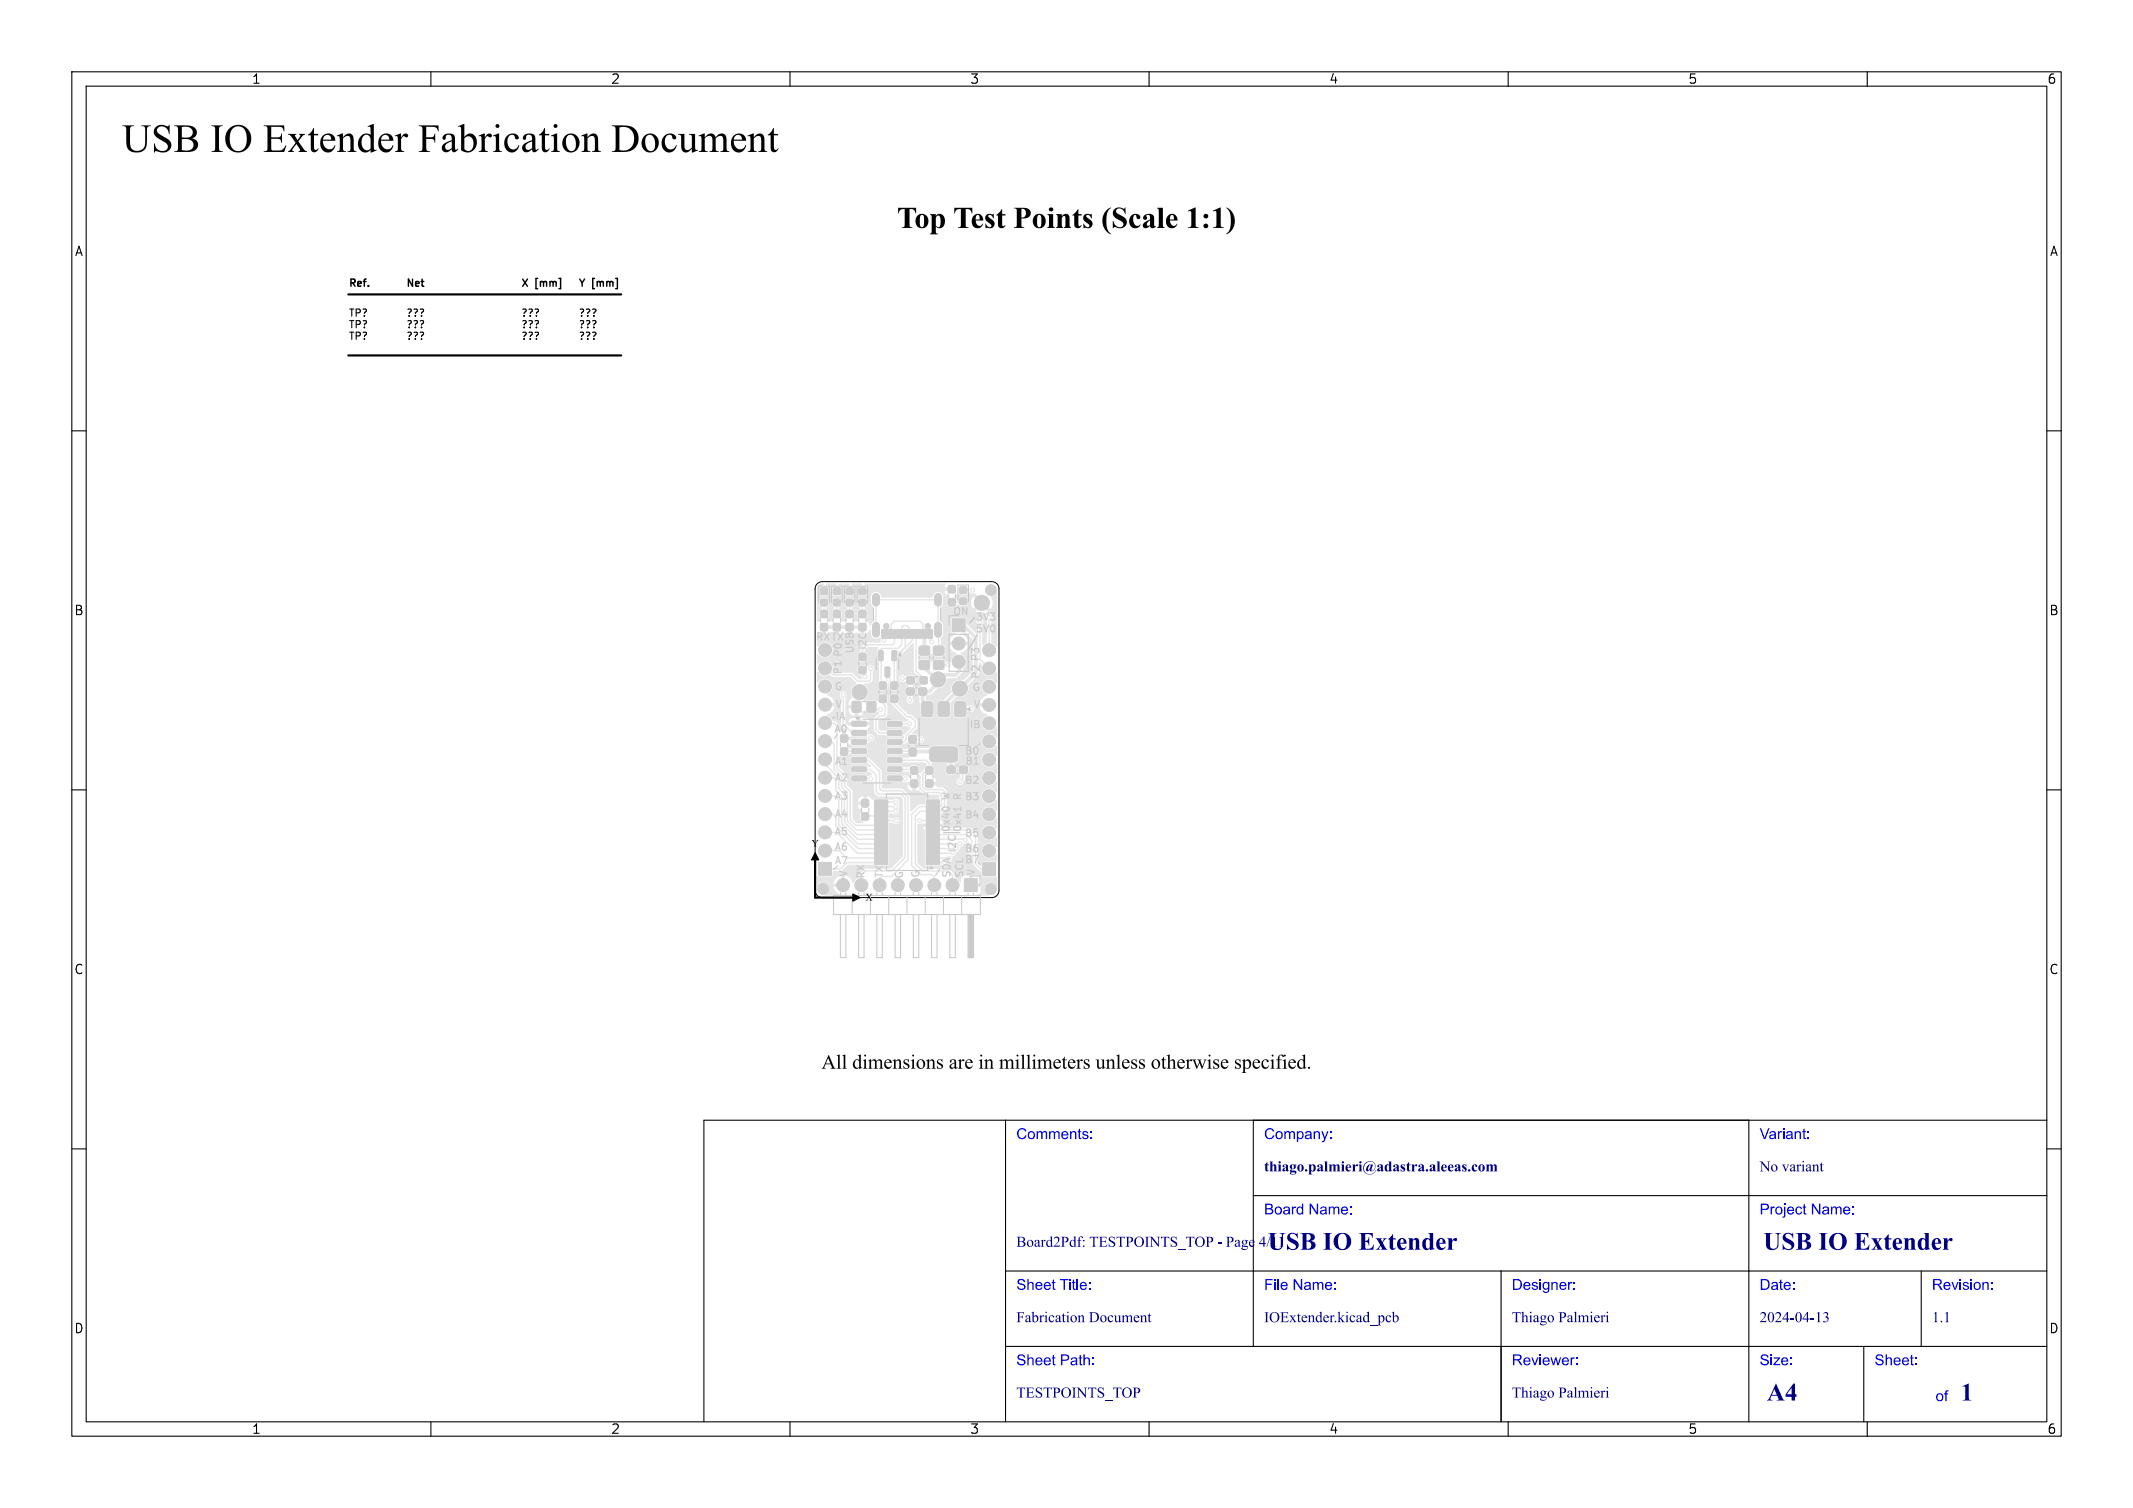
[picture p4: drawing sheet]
<svg xmlns="http://www.w3.org/2000/svg" width="297mm" height="210mm" viewBox="0 0 297 210" stroke-linecap="round" stroke-linejoin="round" font-family="sans-serif">
<defs><g id="words">
<text font-size="5.6" x="17" y="22.6">USBIO ExtenderFabricationDocument</text>
<g font-size="3.5" fill="#00007f">
<text x="176.5" y="174.9">USBIO Extender</text>
<text x="245.5" y="174.9">USBIO Extender</text>
<text x="246" y="195.9">A4</text>
<text x="273" y="196">1</text>
</g>
<g font-size="2.1" fill="#00f">
<text x="141.5" y="159.2">Comments:</text>
<text x="176" y="159.2">Company:</text>
<text x="245" y="159.2">Variant:</text>
<text x="176" y="169.7">Board Name:</text>
<text x="245" y="169.7">Project Name:</text>
<text x="141.5" y="180.2">Sheet Title:</text>
<text x="176" y="180.2">File Name:</text>
<text x="210.5" y="180.2">Designer:</text>
<text x="245" y="180.2">Date:</text>
<text x="269" y="180.2">Revision:</text>
<text x="141.5" y="190.7">Sheet Path:</text>
<text x="210.5" y="190.7">Reviewer:</text>
<text x="245" y="190.7">Size:</text>
<text x="261" y="190.7">Sheet:</text>
<text x="269.5" y="195.7">of</text>
</g>
<g font-size="2.1" fill="#00007f">
<text x="176" y="163.7">thiago.palmieri@adastra.aleeas.com</text>
<text x="245" y="163.7">No variant</text>
<text x="141.5" y="174.2">Board2Pdf:TESTPOINTS_TOP- Page4/11</text>
<text x="141.5" y="184.7">FabricationDocument</text>
<text x="176" y="184.7">IOExtender.kicad_pcb</text>
<text x="210.5" y="184.7">ThiagoPalmieri</text>
<text x="245" y="184.7">2024-04-13</text>
<text x="269" y="184.7">1.1</text>
<text x="141.5" y="195.2">TESTPOINTS_TOP</text>
<text x="210.5" y="195.2">ThiagoPalmieri</text>
</g>
<g font-size="1.8">
<text x="35" y="11.9">1</text>
<text x="85" y="11.9">2</text>
<text x="135" y="11.9">3</text>
<text x="185" y="11.9">4</text>
<text x="235" y="11.9">5</text>
<text x="285" y="11.9">6</text>
<text x="10.3" y="35.9">A</text>
<text x="285.4" y="35.9">A</text>
<text x="10.3" y="85.9">B</text>
<text x="285.3" y="85.9">B</text>
<text x="10.3" y="135.9">C</text>
<text x="285.3" y="135.9">C</text>
<text x="10.3" y="185.9">D</text>
<text x="285.3" y="185.9">D</text>
<text x="35" y="199.9">1</text>
<text x="85" y="199.9">2</text>
<text x="135" y="199.9">3</text>
<text x="185" y="199.9">4</text>
<text x="235" y="199.9">5</text>
<text x="285" y="199.9">6</text>
</g>
<g font-size="1.4">
<text x="48.5" y="40">Ref.</text>
<text x="56.5" y="40">Net</text>
<text x="72.5" y="40">X</text>
<text x="74.6" y="40">[mm]</text>
<text x="80.5" y="40">Y</text>
<text x="82.5" y="40">[mm]</text>
<text x="48.5" y="44.5">TP?</text>
<text x="48.5" y="46.1">TP?</text>
<text x="48.5" y="47.7">TP?</text>
<text x="56.5" y="44.5">???</text>
<text x="56.5" y="46.1">???</text>
<text x="56.5" y="47.7">???</text>
<text x="72.5" y="44.5">???</text>
<text x="72.5" y="46.1">???</text>
<text x="72.5" y="47.7">???</text>
<text x="80.5" y="44.5">???</text>
<text x="80.5" y="46.1">???</text>
<text x="80.5" y="47.7">???</text>
</g>
<g font-size="1.4" fill="#c7c7c7">
<text x="113.5" y="89.3">RXTX</text>
<text x="135.8" y="88.1">5V0</text>
<text x="135.8" y="86.5">3V3</text>
<text x="117.3" y="94" transform="rotate(-90 117.3 94)">P1 P0</text>
<text x="118.9" y="91.1" transform="rotate(-90 118.9 91.1)">USB</text>
<text x="120.7" y="90.6" transform="rotate(-90 120.7 90.6)">I2C</text>
<text x="136.5" y="94.6" transform="rotate(-90 136.5 94.6)">P2 P3</text>
<text x="116.2" y="96.2">G</text>
<text x="116.3" y="98.7">V</text>
<text x="116.3" y="100.3">IA</text>
<text x="135.5" y="98.7">V</text>
<text x="116.1" y="102.1">A0</text>
<text x="116.2" y="106.6">A1</text>
<text x="134.4" y="106.6">B1</text>
<text x="116.1" y="111.4">A3</text>
<text x="116.2" y="108.9">A2</text>
<text x="116.2" y="113.9">A4</text>
<text x="132.3" y="111.3" transform="rotate(-90 132.3 111.3)">W</text>
<text x="134.3" y="109.2">B2</text>
<text x="116.1" y="116.4">A5</text>
<text x="116.1" y="118.5">A6</text>
<text x="132.3" y="116" transform="rotate(-90 132.3 116)">0x40</text>
<text x="133.2" y="118.7" transform="rotate(-90 133.2 118.7)">I2C</text>
<text x="133.9" y="116" transform="rotate(-90 133.9 116)">0x41</text>
<text x="134.3" y="118.7">B6</text>
<text x="134.3" y="116.6">B5</text>
<text x="116.2" y="120.4">A7</text>
<text x="118" y="122.2" transform="rotate(-90 118 122.2)">V</text>
<text x="120.5" y="122.4" transform="rotate(-90 120.5 122.4)">RX</text>
<text x="123" y="122.3" transform="rotate(-90 123 122.3)">TX</text>
<text x="125.8" y="122.4" transform="rotate(-90 125.8 122.4)">G</text>
<text x="128.1" y="122.3" transform="rotate(-90 128.1 122.3)">G</text>
<text x="132.4" y="122.3" transform="rotate(-90 132.4 122.3)">SDA</text>
<text x="134.2" y="122.3" transform="rotate(-90 134.2 122.3)">SCL</text>
<text x="134.3" y="120.3">B7</text>
<text x="135.8" y="122" transform="rotate(-90 135.8 122)">V</text>
</g>
</g></defs>
<path d="M113.8 81.3l.4-.2 .3-.1h23.6a1 1 0 0 1 1 1v42a1 1 0 0 1-1 1h-23.6a1 1 0 0 1-1-1v-42l.1-.4z" fill="none" stroke="#000" stroke-width=".14"/>
<g fill="#e5e5e5" stroke="#e5e5e5" stroke-width=".14">
<path d="M129 119.9h1.8v.5h-1.8z"/>
<path d="M129 119.3h1.8v.4h-1.8z"/>
<path d="M129 118.6h1.8v.5h-1.8z"/>
<path d="M129 118h1.8v.4h-1.8z"/>
<path d="M129 117.3h1.8v.5h-1.8z"/>
<path d="M129 116.7h1.8v.4h-1.8z"/>
<path d="M129 116h1.8v.5h-1.8z"/>
<path d="M129 115.4h1.8v.4h-1.8z"/>
<path d="M129 114.7h1.8v.5h-1.8z"/>
<path d="M129 114.1h1.8v.4h-1.8z"/>
<path d="M129 113.4h1.8v.5h-1.8z"/>
<path d="M129 112.8h1.8v.4h-1.8z"/>
<path d="M129 112.1h1.8v.5h-1.8z"/>
<path d="M129 111.5h1.8v.4h-1.8z"/>
<path d="M121.8 111.5h1.8v.4h-1.8z"/>
<path d="M121.8 112.1h1.8v.5h-1.8z"/>
<path d="M121.8 112.8h1.8v.4h-1.8z"/>
<path d="M121.8 113.4h1.8v.5h-1.8z"/>
<path d="M121.8 114.1h1.8v.4h-1.8z"/>
<path d="M121.8 114.7h1.8v.5h-1.8z"/>
<path d="M121.8 115.4h1.8v.4h-1.8z"/>
<path d="M121.8 116h1.8v.5h-1.8z"/>
<path d="M121.8 116.7h1.8v.4h-1.8z"/>
<path d="M121.8 117.3h1.8v.5h-1.8z"/>
<path d="M121.8 118h1.8v.4h-1.8z"/>
<path d="M121.8 118.6h1.8v.5h-1.8z"/>
<path d="M121.8 119.3h1.8v.4h-1.8z"/>
<path d="M121.8 119.9h1.8v.5h-1.8z"/>
<path d="M117.1 102.4h.8v.9h-.8z"/>
<path d="M117.1 104.3h.8v.8h-.8z"/>
<path d="M132.1 81.6h.8v.9h-.8z"/>
<path d="M132.1 83.5h.8v.8h-.8z"/>
<path d="M124.1 95.1h.8v.8h-.8z"/>
<path d="M124.1 96.9h.8v.8h-.8z"/>
<path d="M119.7 86.9h.8v.9h-.8z"/>
<path d="M119.7 85.1h.8v.8h-.8z"/>
<path d="M133.7 106.8h.9v.8h-.9z"/>
<path d="M132 106.8h.9v.8h-.9z"/>
<path d="M130.1 92.1l.1-.1 1.1 .1 .1 .2-.1 .8-.1 .1-1.1-.1-.1-.1z"/>
<path d="M130.1 90.1l.1-.1 1.1 .1 .1 .2-.1 .8-.1 .1-1.1-.1-.1-.1z"/>
<path d="M119.7 82h.8v.7h-.8z"/>
<path d="M119.7 83.5h.8v.8h-.8z"/>
<path d="M114.3 86.9h.8v.9h-.8z"/>
<path d="M114.3 85.1h.8v.8h-.8z"/>
<path d="M116.1 82h.8v.7h-.8z"/>
<path d="M116.1 83.5h.8v.8h-.8z"/>
<path d="M129.2 87.7h.5l.1 .1v.9l-.1 .1h-.5z"/>
<path d="M128.4 87.7h.5l.1 .1v.9l-.1 .1h-.5z"/>
<path d="M127.4 87.7l.3 .1-.1 1.1-.2-.1z"/>
<path d="M126.4 87.7l.3 .1-.1 1.1-.2-.1z"/>
<path d="M125.9 87.7l.3 .1-.1 1.1-.2-.1z"/>
<path d="M124.9 87.7l.3 .1-.1 1.1-.2-.1z"/>
<path d="M123.6 87.7h.4l.2 .1v.9l-.1 .1h-.5z"/>
<path d="M122.8 87.7h.4l.2 .1v.9l-.1 .1h-.5z"/>
<path d="M124.4 87.7l.3 .1-.1 1.1-.2-.1z"/>
<path d="M125.4 87.7l.3 .1-.1 1.1-.2-.1z"/>
<path d="M126.9 87.7l.3 .1-.1 1.1-.2-.1z"/>
<path d="M127.9 87.7l.3 .1-.1 1.1-.2-.1z"/>
<path d="M126.9 108.7h.8v.8h-.8z"/>
<path d="M126.9 106.9h.8v.8h-.8z"/>
<path d="M116.1 86.9h.8v.8h-.8z"/>
<path d="M116.1 85.1h.8v.8h-.8z"/>
<path d="M134.3 122.4h1.7v1.7h-1.7z"/>
<path d="M132.6 86.2h1.7v1.7h-1.7z"/>
<path d="M114.3 82h.9v.7h-.9z"/>
<path d="M114.3 83.5h.9v.8h-.9z"/>
<path d="M117.9 82h.8v.7h-.8z"/>
<path d="M117.9 83.5h.8v.8h-.8z"/>
<path d="M133.1 97.8h1l.3 .1 .1 1.5-.2 .3-1 .1-.3-.2v-1.5z"/>
<path d="M130.7 97.9l.3-.1h.9l.2 .1 .1 1.5-.2 .3-1 .1-.3-.2v-.2z"/>
<path d="M129.7 104.2l.3-.1h3l.3 .4-.1 1.3-.2 .2-.2 .1-3-.1-.2-.2-.1-.2v-1.1z"/>
<path d="M128.4 97.9l.3-.1h.9l.2 .1 .1 1.5-.2 .3-1 .1-.3-.2v-.2z"/>
<path d="M118.7 100.5h1.8l.1 .5-.1 .1h-1.8l-.1-.2z"/>
<path d="M118.7 101.8h1.8l.1 .5-.1 .1-1.8-.1-.1-.1z"/>
<path d="M118.7 103.1l1.8-.1 .1 .5-.1 .1h-1.8l-.1-.1z"/>
<path d="M118.7 104.3h1.8l.1 .5-.1 .1h-1.8l-.1-.1z"/>
<path d="M118.7 105.6h1.8l.1 .5-.1 .1h-1.8l-.1-.2z"/>
<path d="M118.7 106.9h1.8l.1 .4-.1 .1h-1.8l-.1-.1z"/>
<path d="M118.7 108.2l1.8-.1 .1 .5-.1 .1h-1.8l-.1-.1z"/>
<path d="M123.6 108.2l1.9-.1v.5l-.1 .1h-1.7l-.1-.1z"/>
<path d="M123.6 106.9h1.9v.4l-.1 .1h-1.7l-.1-.1z"/>
<path d="M123.6 105.6h1.9v.5l-.1 .1h-1.7l-.1-.2z"/>
<path d="M123.6 104.3h1.9v.5l-.1 .1h-1.7l-.1-.1z"/>
<path d="M123.6 103.1l1.9-.1v.5l-.1 .1h-1.7l-.1-.1z"/>
<path d="M123.6 101.8h1.9v.5l-.1 .1-1.7-.1-.1-.1z"/>
<path d="M123.6 100.5h1.9v.5l-.1 .1h-1.7l-.1-.2z"/>
<path d="M129 108.7h.8v.8h-.8z"/>
<path d="M129 106.9h.8v.8h-.8z"/>
<path d="M126.3 95.9h.9v.8h-.9z"/>
<path d="M128 95.9h.9v.8h-.9z"/>
<path d="M128.2 94.3h.8v.9h-.8z"/>
<path d="M126.4 94.3h.8v.9h-.8z"/>
<path d="M122.5 95.1h.8v.8h-.8z"/>
<path d="M122.5 96.9h.8v.8h-.8z"/>
<path d="M120.1 111.4h.8v.9h-.8z"/>
<path d="M120.1 113.3h.8v.8h-.8z"/>
<path d="M128.1 90.1l.1-.1 1.1 .1 .1 .2-.1 .8-.2 .1-1-.1-.1-.1z"/>
<path d="M128.1 92.1l.1-.1 1.1 .1 .1 .2-.1 .8-.2 .1-1-.1-.1-.1z"/>
<path d="M133.7 81.8h.8v.7h-.8z"/>
<path d="M133.7 83.4h.8v.7h-.8z"/>
<path d="M120.8 97.8l.2-.1 .9 .1v.2v1.1l-.2 .1-.9-.1v-.2z"/>
<path d="M118.7 97.8l.2-.1 .9 .1v.2v1.1l-.2 .1-.9-.1v-.2z"/>
<path d="M124.3 90.7h.4h.1v1.1l-.1 .2-.5-.1z"/>
<path d="M122.4 90.7h.4h.1v1.1l-.1 .2-.5-.1z"/>
<path d="M123.3 93l.4-.1 .2 .1v1.1l-.1 .1h-.5z"/>
<path d="M126.7 102.5h.8v1h-.8z"/>
<path d="M126.7 104.3h.8v.9h-.8z"/>
<path d="M117.9 86.9h.8v.9h-.8z"/>
<path d="M117.9 85.1h.8v.8h-.8z"/>
<path d="M119.7 91.1h.8v.8h-.8z"/>
<path d="M119.7 92.9h.8v.8h-.8z"/>
<path d="M136.9 120.2h1.7v1.7h-1.7z"/>
<path d="M114 120.2h1.7v1.7h-1.7z"/>
<circle cx="114.6" cy="123.8" r=".25"/>
<circle cx="138" cy="123.8" r=".25"/>
<circle cx="132.6" cy="123.3" r=".85"/>
<circle cx="130.1" cy="123.3" r=".85"/>
<circle cx="127.6" cy="123.3" r=".85"/>
<circle cx="125" cy="123.3" r=".85"/>
<circle cx="122.5" cy="123.3" r=".85"/>
<circle cx="119.9" cy="123.3" r=".85"/>
<circle cx="117.4" cy="123.3" r=".85"/>
<circle cx="133.5" cy="89.6" r=".85"/>
<circle cx="133.5" cy="92.2" r=".85"/>
<circle cx="138" cy="82.2" r=".25"/>
<circle cx="136.7" cy="83.9" r="1"/>
<circle cx="137.7" cy="118.5" r=".85"/>
<circle cx="137.7" cy="116" r=".85"/>
<circle cx="137.7" cy="113.4" r=".85"/>
<circle cx="137.7" cy="110.9" r=".85"/>
<circle cx="137.7" cy="108.3" r=".85"/>
<circle cx="137.7" cy="105.8" r=".85"/>
<circle cx="137.7" cy="103.3" r=".85"/>
<circle cx="137.7" cy="100.7" r=".85"/>
<circle cx="137.7" cy="98.2" r=".85"/>
<circle cx="137.7" cy="95.6" r=".85"/>
<circle cx="137.7" cy="93.1" r=".85"/>
<circle cx="137.7" cy="90.6" r=".85"/>
<circle cx="119.7" cy="96.4" r="1"/>
<circle cx="130.6" cy="94.6" r="1"/>
<circle cx="133.7" cy="95.9" r="1"/>
<circle cx="114.9" cy="118.5" r=".85"/>
<circle cx="114.9" cy="115.9" r=".85"/>
<circle cx="114.9" cy="113.4" r=".85"/>
<circle cx="114.9" cy="110.8" r=".85"/>
<circle cx="114.9" cy="108.3" r=".85"/>
<circle cx="114.9" cy="105.8" r=".85"/>
<circle cx="114.9" cy="103.2" r=".85"/>
<circle cx="114.9" cy="100.7" r=".85"/>
<circle cx="114.9" cy="98.1" r=".85"/>
<circle cx="114.9" cy="95.6" r=".85"/>
<circle cx="114.9" cy="93.1" r=".85"/>
<circle cx="114.9" cy="90.5" r=".85"/>
<circle cx="122.6" cy="98.8" r=".27"/>
<circle cx="125.7" cy="94.5" r=".27"/>
<circle cx="135.4" cy="82.2" r=".27"/>
<circle cx="126.7" cy="97.5" r=".27"/>
<circle cx="133.7" cy="108.8" r=".27"/>
<circle cx="126.6" cy="100.8" r=".28"/>
<circle cx="123.1" cy="89.2" r=".27"/>
<circle cx="129.7" cy="89.4" r=".27"/>
<circle cx="124.7" cy="112.3" r=".27"/>
<circle cx="132" cy="92.6" r=".28"/>
<circle cx="123.7" cy="94.6" r=".27"/>
<circle cx="120.5" cy="94.2" r=".27"/>
<circle cx="135.2" cy="98.7" r=".27"/>
<circle cx="128.2" cy="103" r=".27"/>
<circle cx="124.7" cy="111.7" r=".27"/>
<circle cx="124.7" cy="113" r=".27"/>
<circle cx="128.1" cy="114.3" r=".27"/>
<circle cx="116.6" cy="81.9" r=".27"/>
<circle cx="118.4" cy="81.9" r=".27"/>
<circle cx="114.9" cy="81.9" r=".27"/>
<circle cx="120.2" cy="81.9" r=".27"/>
<circle cx="131.1" cy="99.4" r=".27"/>
<circle cx="132.4" cy="105.8" r=".27"/>
<circle cx="132.4" cy="104.3" r=".27"/>
<circle cx="131.9" cy="99.4" r=".27"/>
<circle cx="132.4" cy="105" r=".27"/>
<circle cx="131.1" cy="104.3" r=".27"/>
<circle cx="131.1" cy="105.8" r=".27"/>
<circle cx="131.1" cy="98.2" r=".27"/>
<circle cx="131.1" cy="105" r=".27"/>
<circle cx="131.9" cy="98.2" r=".27"/>
<circle cx="133.7" cy="117.5" r=".27"/>
<circle cx="124.8" cy="114.3" r=".27"/>
<circle cx="121.2" cy="108.5" r=".27"/>
<circle cx="126" cy="108.5" r=".27"/>
<circle cx="134.4" cy="117" r=".27"/>
<circle cx="117.4" cy="96.8" r=".27"/>
<circle cx="121.2" cy="93.1" r=".27"/>
<circle cx="121.2" cy="102.7" r=".27"/>
</g>
<path d="M122 83.1v.8M122 87.2v1.1M130.6 83.1v.8M130.6 87.2v1.1" fill="none" stroke="#e5e5e5" stroke-width="1"/>
<g fill="none" stroke="#e5e5e5" stroke-width=".2">
<path d="M114.7 83.9v1.6M114.9 93.1h.2l.9 .9h2.6l.8 .9h1.6l.2-.3v-1.5M116.5 83.9v1.6M116.6 82.3h-.1M117.4 96.8v4l1.2 1.3h1M118.2 82.2l.1 .1M118.3 83.9v1.6M120.1 83.9v1.6M120.1 90.4v1.1M120.1 93.3v.6l.4 .3M121.3 98.8h1.3M122 87.7v-4.2h8.6l.1 7.1"/>
<path d="M122.6 98.8h.1M122.7 90.8v4.2M122.9 97.3v.7l.4 .3v1.1l-.3 .3h-.5l-.5 .5v1.4l.4 .5h2.2M123.1 88.3v.9l-.1 .1M123.4 93.1v1.2l.3 .3-.3-.4M124.1 86.9l.4-.4h3.6l.4 .4v1.2l.2 .2M124.1 86.9h.1M124.1 86.9v.6l-.2 .2v.6M124.5 91.3v4.2M124.5 97.3v.7l1.8 1.8h.5l.6 .7v.7l-1.2 1.3v.5l-.4 .3h-1.2M124.5 88.3v1.2l-.2 .3h-3.6M124.6 90.8l-.3 .3"/>
<path d="M125.7 94.5h1.1M126 88.3v1.9M126.6 88.3v-.9l-.3-.3h-.5l-.3 .3v2.4l-.5 .5h-2.3l-.2 .3v.2M126.7 96.3v1.2M127 88.3v.9l-1.6 1.6h-1M127.5 88.3v5.2l1.1 1M128.5 96.3h.1M128.7 92.6v.4M129.5 88.3v.9l.2 .2M130.7 92.6h1.3M132 92.6h.1M133.8 87.1h.3"/>
<path d="M134.1 82.2h1.3M134.1 83.7l-.1 .2h-1.5M135.2 98.7h-1.5v.1M136.5 86.6v5.2l1.2 1.3M137.7 86v4.6M114.9 118.5h2l1 1h4.8M114.9 103.2h.8l.4 .4v3.5l1.1 1.1v1.4l.8 .8v4l1.2 1.2h3.5M114.9 115.9h1.6l2.9 2.9h3.3M114.9 105.8v.6l1.9 2v1.4l.8 .8v3.9l1.7 1.7h3.4M114.9 100.7h1.2M114.9 108.3h1.2M114.9 110.8h1.3"/>
<path d="M114.9 113.4h1.1M116.4 113.8v1.3l3.1 3.1h3.2M116.4 108.6v1.5M116.5 101.1v5.9l1.1 1v1.4l.8 .8v4l.7 .7h3.6M116.8 111.4v3.5l2.6 2.6h3.3M117.2 110.9v3.8l2.2 2.2h3.3M119.6 105.9h1.3l1.6 1.5v2.5l.2 .2h2.8l.9 .9v8.8l-2.3 2.3h-1.4M119.6 107.1h1.6l.8 .9v2.2l.4 .4h3.1l.5 .6v8.2l-1.9 1.9h-3.6M119.6 104.6h-2l-.1 .1M119.6 108.4l1.6 .1M119.6 107.1l.1 .1M120.8 113.6h1.9"/>
<path d="M121.2 102.5v.2l-.6 .6h-1M122.7 112.3h2l.1 .1M122.7 114.3h2.1M124.6 107.1h2.5l1 1.1v1.5l.6 .7h2l.4 .3v1.5l-.2 .1h-2.9l-1.1 1.1v7.1l1.3 1.3h1.5l.4 .4v1.4M124.6 100.8h2M124.6 104.6l2.7 .1M124.6 108.4l1.4 .1M124.6 105.9h4.3l.5 .5v1h-.5l-.4 .4v1.8l.4 .4h2.3M124.8 112.9l-2.1 .1M124.8 111.6l-2.1 .1M126.6 100.8h.1M127.3 102.9l.9 .1"/>
<path d="M128.1 114.3h1.8M129.9 118.2h3.2M129.9 117.5h3.7M129.9 119.5h2.2M129.9 115.6h5.2M129.9 118.8h2.7M129.9 116.2h4.7M129.9 116.9h4.4M131.5 110.2v2.2l-.6 .6h-2.8l-.7 .7v6.6l1.1 1h3.5M131.5 104.7l.9 .9M134 108.5l-.3 .3M134.1 107.2l-.1 .1v.6"/>
<path d="M135.3 117v1.5M135.8 116.3v4l.8 .7h1.1M114.9 121h2.1M119.9 121.8v1.8M122.5 122.3v1.3M122.7 120.1h-4.8l-.9 .9M129.9 120.1h1.6M132.6 121.9v1.7"/>
</g>
<path d="M128.5 96.3v1.3l1.1 1.2M128.7 88.3v2.3M130.6 94h.1M130.6 95.1l-1.2 1.2h-.9M133.5 92.2l.2 .1v1l-.7 .7h-3.3l-1-1M134.1 87.1l1.8 1.7v4.9l-4 4v1.8M127.3 104.7h4.2M132.4 105.6v1.6" fill="none" stroke="#e5e5e5" stroke-width=".5"/>
<g fill="#e5e5e5">
<path d="M113.8 88.1h.1l.6 .2v-.7h.5v.7h.3l.3-.3 .6 .3h.7l.5-.3 .6 .3h.7l.5-.3 .6 .3v-.7h-1.3v.7h-.5v-.7h-1.2v.7h-.5v-.7h-1.8v-.1l.2-.2 .2-.2h5.1l.1 .2 .2 .1 .1 .9a1.02 1.02 0 0 0 .7-.6l.2 .1v.5a.81 .81 0 0 0 1.3 .5l.1 .2-.1 .5h-2l-.8 .7v.3a.3 .3 0 0 1-.3 .4l-.1 .3 .1 .7 .3 .3h.6l.2-.2 .2-.2v-.6l-.4-.4v-.3l.5-.4 1.4 .1-.2 .6v1.1l.3 .4v2.5l-.2 .4v.6l.3 .3 .7 .1 .3-.2 .1-.2v-.6l.1-.1 .1 .1v.6l.2 .2 .2 .2 .8-.1 .2-.3v-.6l-.1-.3-.3-.1v-.4h.4a.55 .55 0 0 0 .8 .5l.1 .3 .4 .3-.5 .4v.7l.1 .3 .3 .1v.1a.48 .48 0 0 0-.1 .7 .48 .48 0 0 0 .7 .1 .48 .48 0 0 0 .1-.7v-.2l.3-.1 .1-.3-.1-.7-.3-.4 .3-.3 .1-.8-.2-.2-.2-.1-1.1 .1a.48 .48 0 0 0-.5-.2 .48 .48 0 0 0-.3 .4h-.4v-2.2l.2-.3v-.7l.6-.1 1.6-1.5v.1v3.8l.7 .8v.8l.3 .3a.13 .13 0 0 1 .1 .2 .13 .13 0 0 1-.2 0l-.3 .3-.1 .7 .3 .4v.7l.2 .3v1.5l.1 .3 .4 .2 .9-.1 .4-.2v-1.7l-.2-.4-.8-.1-.1-.5 .3-.2 .5-.1 .8-.8a1.29 1.29 0 0 0 1.3-1.4l1.5-.2 .7-.7 .2-.6a1.08 1.08 0 0 0-.4-1.9v-.1a1.47 1.47 0 0 0 1-1.1h-.9v-.5h.9l-.3-.7-.5-.4v-.2h.5l.9 1v4.3l-1.3 1.4a1.28 1.28 0 0 0-1.3 .3 1.28 1.28 0 0 0-.3 1.3l-1.1 1.1-.5 .1-.4 .2v1.6l.1 .4 .4 .2h.8l.4-.2 .2-.3v-1.4h.4v1.4l.2 .4 .3 .1 1.1-.1 .2-.4 .1-.4a.31 .31 0 0 1 .4 .1 .48 .48 0 0 0 .5-.7 .48 .48 0 0 0-.8-.1l-.1-.2a.58 .58 0 0 0-.6-.6h-.9l-.3 .1-.1 .4h-.4v-.3l.8-.8a1.28 1.28 0 0 0 1.3-.3 1.28 1.28 0 0 0 .3-1.3l1.5-1.5v-1.6h.2l.3 .4a1.06 1.06 0 0 0 .5 1.3 1.06 1.06 0 0 0 1.4-.4l.1 .1v1.3l-.1 .1a1.08 1.08 0 0 0-1.8-.1 1.08 1.08 0 0 0 .6 1.7v.1a1.47 1.47 0 0 0-1.1 1.1h.9v.5l-.9 .1a1.68 1.68 0 0 0 1.1 1.1l-.1 .1a1.06 1.06 0 0 0-.5 1.7 1.06 1.06 0 0 0 1.8-.2l.1 .1v1.3l-.1 .2a1.07 1.07 0 0 0-1.6-.4 1.07 1.07 0 0 0-.1 1.6 1.07 1.07 0 0 0 1.7-.2l.1 .1v1.3l-.1 .1a1.07 1.07 0 0 0-1.6-.4 1.07 1.07 0 0 0-.1 1.7 1.07 1.07 0 0 0 1.7-.3l.1 .1v1.3l-.1 .1a1.07 1.07 0 0 0-1.6-.3 1.07 1.07 0 0 0-.1 1.6 1.07 1.07 0 0 0 1.7-.3l.1 .2v1.2l-.1 .2a1.07 1.07 0 0 0-1.6-.4 1.07 1.07 0 0 0-.1 1.7 1.07 1.07 0 0 0 1.7-.3l.1 .1v1.3l-.1 .1a1.07 1.07 0 0 0-1.6-.4 1.07 1.07 0 0 0-.1 1.7 1.07 1.07 0 0 0 1.7-.3l.1 .1v1.3l-.1 .2a1.07 1.07 0 0 0-1.6-.4 1.07 1.07 0 0 0-.1 1.6 1.07 1.07 0 0 0 1.7-.2l.1 .1v1.3l-.1 .1a1.07 1.07 0 0 0-1.6-.4 1.07 1.07 0 0 0-.1 1.7 1.07 1.07 0 0 0 1.7-.3l.1 .1v.9h-2l-.1 .1v.4h-.2l-.3-.3-.1-3.9-.9-1-6.7-.1 .1 .2 .2 .2v.3v4.5l.2 .2h1.8l.3-.2a.5 .5 0 0 0 .6 .2 .5 .5 0 0 0 .3-.6 .64 .64 0 0 0 .6-.7l.1-.1a.76 .76 0 0 0 .5-.6 .75 .75 0 0 0 .5-.6l.3-.2 .2-.4h.4l.3-.2 .1 .1v.8a.5 .5 0 0 0-.2 .6 .5 .5 0 0 0 .6 .3l.1 .1v1.3l.9 .9 .3 .1v.6l2.1 .1v1.3v.1h-.2a.76 .76 0 0 0-1.2-.2 .76 .76 0 0 0 .3 1.3l-.1 .1h-1.3v-.1l.2-.4v-.7h-.9v-.5h.9v-.7l-.2-.3-.9-.1v.9h-.5v-.9h-.7l-.3 .3-.1 .6-.1 .1-.4-.5-.3-.2-.1-.5-.8-.7h-3.5l-.9-.9 .1-5.3 .6-.2 2.9 .1-.1-.2-.2-.3v-.9l.8-.9-.1-2.3-.4-.4-.9-.1v-.2l-1.6-.1v-.4h1.6v-.1h2.8v.1a.5 .5 0 0 0 .6 .4 .5 .5 0 0 0 .4-.5l.1-.3 .1-.6 .4-.2 .1-.2-.1-.8-.3-.2h-.7l-.3 .2-.1 .8 .3 .4v.3l-.3 .3-.2 .3h-2.8a1.06 1.06 0 0 0-.6-.7l.3-.5v-.6l-.4-.5v-.2l.1-.1 2.1 .1 .1 .2-.3 .4v.6l.1 .2 .3 .2h.7l.2-.2 .2-.2v-.6l-.3-.5 .5-.6 .1-1.3a1.08 1.08 0 0 0-1.4-.6h-2.2l-.6 .3h-1.6l-.3-.2h-.6l-.5 .3h-.5l-.4-.2h-1.7l-.3 .2v.6l.2 .2h1.8l.3-.2h.6l.3 .5-.1 .2h-.7l-.4-.2h-1.8l-.2 .3v.4l.2 .3h1.8l.4-.2h2.9l.4 .2-.1 .2a.55 .55 0 0 0-.3 .6l-.6 .5-.1-.1-.1-.8-.3-.2h-.6l-.4 .2h-.8l-.4-.2h-1.7l-.3 .3v.5l.2 .2h1.8l.4-.2h.7l.4 .6a.31 .31 0 0 1-.2 .2 .31 .31 0 0 1-.4-.1l-.2-.1-.4 .1-.3-.2h-1.8l-.2 .3v.5l.3 .2h1.7l.3-.1 .3 .1h1.7l.1 .3-.3 .2v.7h.5l.7 .6h1.9l.2 .2v.3l-1.9 .1-.1 .1v.6h-.9l-1.1 1-.1-.1v-2l-1-1-2.8-.1-.1-.1v-.3h3.5a.73 .73 0 0 0 .7 .7v-.7h-4.2v-2.1l-1.7-1.7-.6-.2h-1.9l-.1 .2-.1 .5 .3 .3h1.8l.3-.2 .4 .4 .1 .2h-.1h-.4l-.3-.2h-1.7l-.3 .3v.5l.2 .2h1.8l.3-.2 .3 .1 .3 .3v.2l-.6 .1-.3-.2h-1.7l-.3 .3v.5l.2 .2h1.9a.38 .38 0 0 1 .6 0l.4-.1 .1 .1v1.5l.5 .5h3.1l.4 .4v7.9l-1.7 1.8h-3.7l-.6 .6-.1 .6a1.28 1.28 0 0 0-.7 .8h-.1a1.47 1.47 0 0 0-1.2-1.1v.9h-.5v-.9a1.34 1.34 0 0 0-1 1.1h.9v.5l-.9 .1a1.96 1.96 0 0 0 .8 1l-.1 .1h-1.9h-.1v-.2a.77 .77 0 0 0 .4-1.2 .77 .77 0 0 0-1.3 .1l-.1-.1v-1.3h2l.1-.1 .1-.6h1.1l1-.9h3.5l.2 .2 1.9-.1 .1-5.8 .1-.1h.5a.49 .49 0 0 0 .7 0 .49 .49 0 0 0 0-.7 .49 .49 0 0 0-.7 .1h-.5l-.1-.1v-.6h.6a.52 .52 0 0 0 .7 0 .52 .52 0 0 0 0-.7l.1-.3-.1-.3a.51 .51 0 0 0-.1-.7 .51 .51 0 0 0-.7 .1h-.5l-.2-.2h-1.8l-.3 .3-.1-.1a.74 .74 0 0 0-.7-.5v.9l-.2 .1-.1 .2h-.9a.91 .91 0 0 0 .6 .8l-.3 .5v.6l.5 .5-.2 .1h-.9l-.5-.6v-2.4h1.5v-.7l-.4 .1-.3 .6h-.8v-1.4l-.8-.9v-1.4l-1.1-1.1v-1.4l.2-.1 .2 .1h.7l.2-.2 .2-.3 .5 .2 1.9-.1 .1-.1v-.5l-.2-.3h-1.8l-.5 .2-.4-.4 .5-.3 .4 .2h1.8l.5-.5a.52 .52 0 0 0 .6-.7 .52 .52 0 0 0-.8-.3l-.2-.7 .3-.3 .1-.3h-3l-.4-.2v-.3h3.4l-.2-.4-.4-.1h-.6v.5h-.5v-.5h-.9l-.2 .2-.1 .3h-.5v-1.5h.5a.75 .75 0 0 0 .8 .7v-1h-.8v.3h-.5v-1.9a.49 .49 0 0 0 0-.7 .49 .49 0 0 0-.7 .1 .49 .49 0 0 0 .1 .7v3.7l.7 .8v.9h2.7a.17 .17 0 0 1 .2 0 .17 .17 0 0 1-.1 .3l-1.8-.1-.4 .3h-.8l-.1-.3h-.2v-.9h-.4l-.1-.9-.6-.6a.42 .42 0 0 1-.5-.4l-.5-.4v-.1a1.47 1.47 0 0 0 1-1.1h-.9v-.5l.9-.1a1.68 1.68 0 0 0-1.1-1.1l.1-.1a1.06 1.06 0 0 0 .5-1.7 1.06 1.06 0 0 0-1.8 .2l-.1-.1v-1.3v-.1h.2a1.18 1.18 0 0 0 1.6 .4l.4 .3h2.4l.9 .9a1.34 1.34 0 0 0-.6 2 .89 .89 0 0 0-.5 1h.9l.2 .2h.2v1.3a.81 .81 0 0 0 .9-.7h.1l.4 .4h.9l.2-.2a.2 .2 0 0 1 .3-.1 .2 .2 0 0 1 0 .4l-.6 .7v1.4l.5 .7 1.2 .1 .3 .2h1.7l.3-.2 .2 .1v.4l-.1 .1-.4-.2-1.9 .1-.1 .2v.5l.1 .2h2l.8-.4 .4 .3h.7l.3-.2a.26 .26 0 0 1 .4 0 .49 .49 0 0 0 .5-.7 .49 .49 0 0 0-.8-.2l-.3-.3-.4-.1-.1-.1 .7-.8v-1l-.7-.7-.6-.1-1.4-1.4v-.1l.2-.4v-.6l-.2-.3-.8-.1-.2 .1-.2 .3 .1 .8 2.2 2.3h.3l.1 .2-.3 .2h-.4l-.4-.2h-1.8l-.2 .2v.5l.3 .3h1.7l.4-.2h.4l.5 .2 .1 .2-.9 .8-.1-.1-.1-.5-.2-.1h-1.8l-.3 .2h-.8l-.3-.3v-1.2l.3-.3 .6-.1 .4-.4v-1.2l-.2-.3 .2-.4v-.6l-.1-.3-.3-.1h-.6l-.2 .1-.2 .3v.7l-.4-.2h-.9l-.4 .4-.1-.1-.2-.3a1.27 1.27 0 0 0 .1-2.2l.1-.1h.7l.4-.4v-1.3a.49 .49 0 0 0 0-.8 .49 .49 0 0 0-.7 .1l-.4-.2h-.6l-.3 .3-.1 .7 .1 .3 .5 .3v.3l-.1 .1h-.3l-.9-.9h-2.5l-.3-.2a1.1 1.1 0 0 0-.6-1.4 1.1 1.1 0 0 0-1.4 .5l-.1-.1v-1.4l.1-.1a1.07 1.07 0 0 0 1.6 .4 1.07 1.07 0 0 0 .1-1.7 1.07 1.07 0 0 0-1.7 .3l-.1-.1z"/>
<path d="M114 81.5a.64 .64 0 0 1 .7-.2v.2l-.6 .5v.7l.3 .3h.7l.3-.3v-.7l-.4-.6 .1-.1h1.4v.2l-.6 .5v.7l.1 .2 .2 .1h.7l.3-.3v-.7l-.4-.6 .1-.1h1.4v.2l-.7 .5v.7l.2 .2 .2 .1h.7l.3-.3v-.7l-.4-.6 .1-.1h1.4l-.1 .2-.6 .5v.7l.2 .2 .2 .1h.7l.2-.3v-.7l-.4-.6 .2-.1h11l.2 .1-.2 .4 1 .1v.4h-1a.91 .91 0 0 0 .6 .8l-.3 .5 .1 .6 .2 .3 .7 .1 .5-.4 .5 .2h.7l.2-.2 .1-.7-.2-.3-.9-.1-.2 .3a.16 .16 0 0 1-.2 .2 .16 .16 0 0 1-.2-.2l-.2-.2v-.2l.5-.3 .4 .1h.6l.2-.1 .2-.2h.2a.74 .74 0 0 0 .8 .1l.8 .9-.4 .3-.7-.7-.1 .1a1.49 1.49 0 0 0 .1 1.6l.7-.7 .4 .3-.8 .8h.1a1.49 1.49 0 0 0 1.7 0l-.8-.8 .4-.3 .7 .7 .1-.1a1.82 1.82 0 0 0 0-1.7l.3-.2 .4-.3 .1 .1v7.3v.1l-.8-.5v-3.1a.5 .5 0 0 0 .1-.7 .5 .5 0 0 0-.7 0 .5 .5 0 0 0 0 .7v3.1l-.5 .4-.1-.2v-2.7a.49 .49 0 0 0-.1-.7 .49 .49 0 0 0-.7 0 .49 .49 0 0 0 .2 .7v1.2l-.2 .1-1.4-1.4-.1-.7-.1-.2-1.9 .1-.1 1.9 .2 .1h.4v.2l-.5 .4-.3 .7h.9v.5h-.9a1.68 1.68 0 0 0 1 1.1v.1a1.29 1.29 0 0 0-.8 1.1l-.5-.1a.27 .27 0 0 1-.3 .1 .27 .27 0 0 1-.1-.3l-.3-.1h-1l-.5 .4-.5-.4-1.2 .1-.1-.2v-.4l1.3 .1 .5-.4 .5 .4h1l.4-.2v-1.2l-.6-.3v-.8l.3-.6v-1.2l-.1-.3-.3-.4v-1.8l.4-.5v-1.2a.75 .75 0 0 0-.9-.5 .75 .75 0 0 0-.6 .8h-7h-.1a.71 .71 0 0 0-.7-.8 .71 .71 0 0 0-.7 .7v1l.4 .5v1.8l-.4 .7h-.2a1 1 0 0 0-.6-.8l.3-.5-.1-.6-.3-.5v-.1l.3-.3v-.9l-.2-.1h-.7h-.2l-.2 .3v.7l.3 .3 .1 .1-.4 .5v.6l.3 .5-.5 .3-.5-.3 .3-.5v-.6l-.4-.5v-.1l.4-.3v-.7l-.3-.3h-.7h-.2l-.2 .4v.6l.4 .3v.2l-.3 .1-.1 .3v.6l.3 .5-.5 .3-.4-.2a.28 .28 0 0 1 .2-.4v-.8l-.4-.6 .4-.3v-.7l-.3-.3h-.8l-.2 .3-.1 .6 .4 .5-.4 .5v.6l.3 .5-.4 .3-.5-.2a.28 .28 0 0 1 .2-.4v-.8l-.4-.5 .4-.4v-.7l-.3-.3h-.7l-.3 .3v.6l.3 .5-.3 .5v.6l.3 .5-.5 .3-.1-.1v-4.5z"/>
</g>
<g fill="#fff" stroke="#fff" stroke-width=".14">
<circle cx="122.6" cy="98.8" r=".12"/>
<circle cx="125.7" cy="94.5" r=".12"/>
<circle cx="135.4" cy="82.2" r=".12"/>
<circle cx="126.7" cy="97.5" r=".12"/>
<circle cx="133.7" cy="108.8" r=".12"/>
<circle cx="126.6" cy="100.8" r=".12"/>
<circle cx="123.1" cy="89.2" r=".12"/>
<circle cx="129.7" cy="89.4" r=".12"/>
<circle cx="124.7" cy="112.3" r=".12"/>
<circle cx="132" cy="92.6" r=".12"/>
<circle cx="123.7" cy="94.6" r=".12"/>
<circle cx="120.5" cy="94.2" r=".12"/>
<circle cx="135.2" cy="98.7" r=".12"/>
<circle cx="128.2" cy="103" r=".12"/>
<circle cx="124.7" cy="111.7" r=".13"/>
<circle cx="124.7" cy="113" r=".13"/>
<circle cx="128.1" cy="114.3" r=".13"/>
<circle cx="116.6" cy="81.9" r=".12"/>
<circle cx="118.4" cy="81.9" r=".12"/>
<circle cx="114.9" cy="81.9" r=".12"/>
<circle cx="120.2" cy="81.9" r=".12"/>
<circle cx="131.1" cy="99.4" r=".12"/>
<circle cx="132.4" cy="105.8" r=".12"/>
<circle cx="132.4" cy="104.3" r=".12"/>
<circle cx="131.9" cy="99.4" r=".12"/>
<circle cx="132.4" cy="105" r=".12"/>
<circle cx="131.1" cy="104.3" r=".12"/>
<circle cx="131.1" cy="105.8" r=".12"/>
<circle cx="131.1" cy="98.2" r=".12"/>
<circle cx="131.1" cy="105" r=".12"/>
<circle cx="131.9" cy="98.2" r=".12"/>
<circle cx="133.7" cy="117.5" r=".12"/>
<circle cx="124.8" cy="114.3" r=".12"/>
<circle cx="121.2" cy="108.5" r=".12"/>
<circle cx="126" cy="108.5" r=".12"/>
<circle cx="117.4" cy="96.8" r=".12"/>
<circle cx="121.2" cy="93.1" r=".12"/>
<circle cx="121.2" cy="102.7" r=".12"/>
<circle cx="129.2" cy="87.2" r=".32"/>
<circle cx="123.4" cy="87.2" r=".32"/>
<circle cx="135.2" cy="123.3" r=".5"/>
<circle cx="132.6" cy="123.3" r=".5"/>
<circle cx="130.1" cy="123.3" r=".5"/>
<circle cx="127.6" cy="123.3" r=".5"/>
<circle cx="125" cy="123.3" r=".5"/>
<circle cx="122.5" cy="123.3" r=".5"/>
<circle cx="119.9" cy="123.3" r=".5"/>
<circle cx="117.4" cy="123.3" r=".5"/>
<circle cx="133.5" cy="87.1" r=".5"/>
<circle cx="133.5" cy="89.6" r=".5"/>
<circle cx="133.5" cy="92.2" r=".5"/>
<circle cx="136.7" cy="83.9" r=".5"/>
<circle cx="137.7" cy="121" r=".5"/>
<circle cx="137.7" cy="118.5" r=".5"/>
<circle cx="137.7" cy="116" r=".5"/>
<circle cx="137.7" cy="113.4" r=".5"/>
<circle cx="137.7" cy="110.9" r=".5"/>
<circle cx="137.7" cy="108.3" r=".5"/>
<circle cx="137.7" cy="105.8" r=".5"/>
<circle cx="137.7" cy="103.3" r=".5"/>
<circle cx="137.7" cy="100.7" r=".5"/>
<circle cx="137.7" cy="98.2" r=".5"/>
<circle cx="137.7" cy="95.6" r=".5"/>
<circle cx="137.7" cy="93.1" r=".5"/>
<circle cx="137.7" cy="90.6" r=".5"/>
<circle cx="119.7" cy="96.4" r=".5"/>
<circle cx="130.6" cy="94.6" r=".5"/>
<circle cx="133.7" cy="95.9" r=".5"/>
<circle cx="114.9" cy="121" r=".5"/>
<circle cx="114.9" cy="118.5" r=".5"/>
<circle cx="114.9" cy="115.9" r=".5"/>
<circle cx="114.9" cy="113.4" r=".5"/>
<circle cx="114.9" cy="110.8" r=".5"/>
<circle cx="114.9" cy="108.3" r=".5"/>
<circle cx="114.9" cy="105.8" r=".5"/>
<circle cx="114.9" cy="103.2" r=".5"/>
<circle cx="114.9" cy="100.7" r=".5"/>
<circle cx="114.9" cy="98.1" r=".5"/>
<circle cx="114.9" cy="95.6" r=".5"/>
<circle cx="114.9" cy="93.1" r=".5"/>
<circle cx="114.9" cy="90.5" r=".5"/>
</g>
<path d="M122 83.1v.8M122 87.2v1.1M130.6 83.1v.8M130.6 87.2v1.1" fill="none" stroke="#fff" stroke-width=".6"/>
<g fill="#cecece" stroke="#cecece" stroke-width=".14">
<path d="M129 119.9h1.8v.5h-1.8z"/>
<path d="M129 119.2h1.8v.5h-1.8z"/>
<path d="M129 118.6h1.8v.5h-1.8z"/>
<path d="M129 117.9h1.8v.5h-1.8z"/>
<path d="M129 117.3h1.8v.5h-1.8z"/>
<path d="M129 116.6h1.8v.5h-1.8z"/>
<path d="M129 116h1.8v.5h-1.8z"/>
<path d="M129 115.3h1.8v.5h-1.8z"/>
<path d="M129 114.7h1.8v.5h-1.8z"/>
<path d="M129 114h1.8v.5h-1.8z"/>
<path d="M129 113.4h1.8v.5h-1.8z"/>
<path d="M129 112.7h1.8v.5h-1.8z"/>
<path d="M129 112.1h1.8v.5h-1.8z"/>
<path d="M129 111.4h1.8v.5h-1.8z"/>
<path d="M121.8 111.4h1.8v.5h-1.8z"/>
<path d="M121.8 112.1h1.8v.5h-1.8z"/>
<path d="M121.8 112.7h1.8v.5h-1.8z"/>
<path d="M121.8 113.4h1.8v.5h-1.8z"/>
<path d="M121.8 114h1.8v.5h-1.8z"/>
<path d="M121.8 114.7h1.8v.5h-1.8z"/>
<path d="M121.8 115.3h1.8v.5h-1.8z"/>
<path d="M121.8 116h1.8v.5h-1.8z"/>
<path d="M121.8 116.6h1.8v.5h-1.8z"/>
<path d="M121.8 117.3h1.8v.5h-1.8z"/>
<path d="M121.8 117.9h1.8v.5h-1.8z"/>
<path d="M121.8 118.6h1.8v.5h-1.8z"/>
<path d="M121.8 119.2h1.8v.5h-1.8z"/>
<path d="M121.8 119.9h1.8v.5h-1.8z"/>
<path d="M117.1 102.4l.2-.1 .7 .1 .1 .2-.1 .7-.2 .1-.7-.1-.1-.2z"/>
<path d="M117.1 104.2l.2-.1 .7 .1 .1 .2-.1 .7-.2 .1-.7-.1-.1-.2z"/>
<path d="M132.1 81.6l.2-.1 .7 .1v.2v.7l-.2 .1-.7-.1-.1-.2z"/>
<path d="M132.1 83.4l.2-.1 .7 .1v.2v.7l-.2 .1-.7-.1-.1-.2z"/>
<path d="M124.1 95l.2-.1 .7 .1v.2v.7l-.2 .1-.7-.1-.1-.1z"/>
<path d="M124.1 96.8h.2h.7v.2v.8h-.2h-.7l-.1-.2z"/>
<path d="M119.6 86.9l.2-.1 .7 .1 .1 .2-.1 .7-.2 .1-.7-.1v-.2z"/>
<path d="M119.6 85.1l.2-.1 .7 .1 .1 .1-.1 .8h-.2h-.7v-.2z"/>
<path d="M133.6 106.7h.2h.9v.2v.7l-.2 .1-.9-.1v-.1z"/>
<path d="M131.9 106.7h.2h.8l.1 .2-.1 .7-.2 .1-.8-.1-.1-.1z"/>
<path d="M130 92h.2h1.2v.2v1l-.2 .1-1.2-.1-.1-.2z"/>
<path d="M130 90h.2h1.2v.2v1l-.2 .1-1.2-.1-.1-.2z"/>
<path d="M119.6 81.9l.2-.1 .7 .1 .1 .2-.1 .7h-.1h-.8v-.2z"/>
<path d="M119.6 83.5l.2-.1 .7 .1 .1 .2-.1 .6-.1 .1-.8-.1v-.1z"/>
<path d="M114.3 86.9l.2-.1 .7 .1 .1 .2-.1 .7-.2 .1-.7-.1-.1-.2z"/>
<path d="M114.3 85.1l.2-.1 .7 .1 .1 .1-.1 .8h-.2h-.7l-.1-.2z"/>
<path d="M116.1 81.9l.1-.1 .8 .1v.2v.6l-.2 .1-.7-.1-.1-.1z"/>
<path d="M116.1 83.5l.1-.1 .8 .1v.2v.6l-.2 .1-.7-.1-.1-.2z"/>
<path d="M129.2 87.7h.5l.1 .1v.9l-.1 .2h-.4l-.1-.1z"/>
<path d="M128.4 87.7h.5l.1 .1v.9l-.1 .2h-.4l-.1-.1z"/>
<path d="M127.4 87.7h.3v1.2l-.3-.1z"/>
<path d="M126.4 87.7h.3v1.2l-.3-.1z"/>
<path d="M125.9 87.7h.3v1.2l-.3-.1z"/>
<path d="M124.9 87.7h.3v1.2l-.3-.1z"/>
<path d="M123.6 87.7h.5l.1 .1 .1 .9-.2 .2h-.4l-.1-.1z"/>
<path d="M122.8 87.7h.5l.1 .1 .1 .9-.2 .2h-.4l-.1-.1z"/>
<path d="M124.4 87.7h.3v1.2l-.3-.1z"/>
<path d="M125.4 87.7h.3v1.2l-.3-.1z"/>
<path d="M126.9 87.7h.3v1.2l-.3-.1z"/>
<path d="M127.9 87.7h.3v1.2l-.3-.1z"/>
<path d="M126.9 108.7l.1-.1 .7 .1 .1 .1-.1 .8-.1 .1-.7-.1-.1-.2z"/>
<path d="M126.9 106.8h.1h.7l.1 .2-.1 .8h-.1h-.7l-.1-.2z"/>
<path d="M116.1 86.9l.2-.1 .7 .1v.2v.7l-.2 .1-.7-.1-.1-.2z"/>
<path d="M116.1 85h.2h.7v.2v.8h-.2h-.7l-.1-.2z"/>
<path d="M134.3 122.4h1.8v1.7h-1.8z"/>
<path d="M132.6 86.2h1.8v1.8h-1.8z"/>
<path d="M114.3 81.9l.2-.1 .7 .1 .1 .2-.1 .7h-.2h-.7l-.1-.2z"/>
<path d="M114.3 83.5l.2-.1 .7 .1 .1 .2-.1 .6-.2 .1-.7-.1-.1-.1z"/>
<path d="M117.8 81.9l.2-.1 .8 .1v.2v.7h-.2h-.8v-.2z"/>
<path d="M117.8 83.5l.2-.1 .8 .1v.2v.6l-.2 .1-.8-.1v-.1z"/>
<path d="M133 97.9l.3-.2h.8l.3 .2 .1 1.5-.2 .3-1 .1-.3-.2-.1-.2z"/>
<path d="M130.7 97.9l.3-.2h.8l.3 .2 .1 1.5-.2 .3-1 .1-.3-.2-.1-.2z"/>
<path d="M129.6 104.2l.4-.2 3.1 .1 .2 .2 .1 .2-.1 1.3-.2 .2-.3 .1-3.1-.1-.2-.2v-.2v-1.1z"/>
<path d="M128.4 97.9l.3-.2h.8l.3 .2 .1 1.5-.2 .3-1 .1-.3-.2-.1-.2z"/>
<path d="M118.7 100.5h1.8l.1 .1v.4l-.1 .1h-1.8l-.1-.1z"/>
<path d="M118.7 101.8l1.8-.1 .1 .2v.4l-.1 .1h-1.8l-.1-.2z"/>
<path d="M118.7 103h1.8l.1 .2v.4l-.1 .1h-1.8l-.1-.2z"/>
<path d="M118.7 104.3h1.8l.1 .1v.4l-.1 .2-1.8-.1-.1-.1z"/>
<path d="M118.7 105.6l1.8-.1 .1 .2v.4l-.1 .1h-1.8l-.1-.2z"/>
<path d="M118.7 106.8h1.8l.1 .2v.4l-.1 .1h-1.8l-.1-.2z"/>
<path d="M118.7 108.1h1.8l.1 .1v.5l-.1 .1-1.8-.1-.1-.1z"/>
<path d="M123.6 108.1h1.9l.1 .1v.5l-.2 .1-1.7-.1-.2-.1z"/>
<path d="M123.6 106.8h1.9l.1 .2v.4l-.2 .1h-1.7l-.2-.2z"/>
<path d="M123.6 105.6l1.9-.1 .1 .2v.4l-.2 .1h-1.7l-.2-.2z"/>
<path d="M123.6 104.3h1.9l.1 .1v.4l-.2 .2-1.7-.1-.2-.1z"/>
<path d="M123.6 103h1.9l.1 .2v.4l-.2 .1h-1.7l-.2-.2z"/>
<path d="M123.6 101.8l1.9-.1 .1 .2v.4l-.2 .1h-1.7l-.2-.2z"/>
<path d="M123.6 100.5h1.9l.1 .1v.4l-.2 .1h-1.7l-.2-.1z"/>
<path d="M129 108.7l.1-.1 .7 .1 .1 .1-.1 .8-.1 .1-.7-.1-.1-.2z"/>
<path d="M129 106.8h.1h.7l.1 .2-.1 .8h-.1h-.7l-.1-.2z"/>
<path d="M126.2 95.9l.2-.1 .8 .1 .1 .1-.1 .7-.1 .1-.9-.1v-.1z"/>
<path d="M128 95.9l.1-.1 .9 .1v.1v.7l-.2 .1-.8-.1-.1-.1z"/>
<path d="M128.1 94.3l.2-.1 .8 .1v.2v.7l-.2 .1-.8-.1v-.2z"/>
<path d="M126.3 94.3l.2-.1 .7 .1 .1 .2-.1 .7-.1 .1-.8-.1-.1-.2z"/>
<path d="M122.5 95l.2-.1 .7 .1v.2v.7l-.2 .1-.7-.1-.1-.1z"/>
<path d="M122.5 96.8h.2h.7v.2v.8h-.2h-.7l-.1-.2z"/>
<path d="M120 111.4l.2-.1 .7 .1 .1 .2-.1 .7-.2 .1-.7-.1-.1-.2z"/>
<path d="M120 113.2h.2h.7l.1 .2-.1 .8h-.2h-.7l-.1-.2z"/>
<path d="M128 90h.2h1.2v.2v1l-.2 .1-1.2-.1-.1-.2z"/>
<path d="M128 92h.2h1.2v.2v1l-.2 .1-1.2-.1-.1-.2z"/>
<path d="M133.7 81.8l.1-.1 .8 .1v.1v.7l-.2 .1-.7-.1-.1-.2z"/>
<path d="M133.7 83.3h.1h.8v.2v.7h-.2h-.7l-.1-.2z"/>
<path d="M120.8 97.7h.2h.9l.1 .2-.1 1.2-.9 .1-.2-.1-.1-.2z"/>
<path d="M118.7 97.7h.2h.9l.1 .2-.1 1.2-.9 .1-.2-.1-.1-.2z"/>
<path d="M124.2 90.7l.5-.1 .2 .1v1.2l-.1 .1h-.5l-.1-.1z"/>
<path d="M122.3 90.7l.5-.1 .2 .1v1.2l-.1 .1h-.5l-.1-.1z"/>
<path d="M123.3 92.9h.4l.2 .1v1.1l-.1 .2h-.4l-.2-.1z"/>
<path d="M126.6 102.5l.2-.1 .7 .1 .1 .2-.1 .8-.2 .1-.7-.1-.1-.2z"/>
<path d="M126.6 104.2l.2-.1 .7 .1 .1 .2-.1 .8-.2 .1-.7-.1-.1-.1z"/>
<path d="M117.9 86.9l.1-.1 .7 .1 .1 .2-.1 .7-.1 .1-.7-.1-.1-.2z"/>
<path d="M117.9 85.1l.1-.1 .7 .1 .1 .1-.1 .8h-.1h-.7l-.1-.2z"/>
<path d="M119.6 91l.2-.1 .7 .1 .1 .2-.1 .7-.1 .1-.8-.1v-.1z"/>
<path d="M119.6 92.9l.2-.1 .7 .1 .1 .1-.1 .8h-.1h-.8v-.2z"/>
<path d="M136.8 120.1h1.8v1.8h-1.8z"/>
<path d="M114 120.1h1.8v1.8h-1.8z"/>
<path d="M129 119.3h1.8v.4h-1.8z"/>
<path d="M129 118h1.8v.4h-1.8z"/>
<path d="M129 116.7h1.8v.4h-1.8z"/>
<path d="M129 115.4h1.8v.4h-1.8z"/>
<path d="M129 114.1h1.8v.4h-1.8z"/>
<path d="M129 112.8h1.8v.4h-1.8z"/>
<path d="M129 111.5h1.8v.4h-1.8z"/>
<path d="M121.8 111.5h1.8v.4h-1.8z"/>
<path d="M121.8 112.8h1.8v.4h-1.8z"/>
<path d="M121.8 114.1h1.8v.4h-1.8z"/>
<path d="M121.8 115.4h1.8v.4h-1.8z"/>
<path d="M121.8 116.7h1.8v.4h-1.8z"/>
<path d="M121.8 118h1.8v.4h-1.8z"/>
<path d="M121.8 119.3h1.8v.4h-1.8z"/>
<path d="M117.1 102.4h.8v.9h-.8z"/>
<path d="M117.1 104.3h.8v.8h-.8z"/>
<path d="M132.1 81.6h.8v.9h-.8z"/>
<path d="M132.1 83.5h.8v.8h-.8z"/>
<path d="M124.1 95.1h.8v.8h-.8z"/>
<path d="M124.1 96.9h.8v.8h-.8z"/>
<path d="M119.7 86.9h.8v.9h-.8z"/>
<path d="M119.7 85.1h.8v.8h-.8z"/>
<path d="M133.7 106.8h.9v.8h-.9z"/>
<path d="M132 106.8h.9v.8h-.9z"/>
<path d="M130.1 92.1l.1-.1 1.1 .1 .1 .2-.1 .8-.1 .1-1.1-.1-.1-.1z"/>
<path d="M130.1 90.1l.1-.1 1.1 .1 .1 .2-.1 .8-.1 .1-1.1-.1-.1-.1z"/>
<path d="M119.7 82h.8v.7h-.8z"/>
<path d="M119.7 83.5h.8v.8h-.8z"/>
<path d="M114.3 86.9h.8v.9h-.8z"/>
<path d="M114.3 85.1h.8v.8h-.8z"/>
<path d="M116.1 82h.8v.7h-.8z"/>
<path d="M116.1 83.5h.8v.8h-.8z"/>
<path d="M129.2 87.7h.5l.1 .1v.9l-.1 .1h-.5z"/>
<path d="M128.4 87.7h.5l.1 .1v.9l-.1 .1h-.5z"/>
<path d="M127.4 87.7l.3 .1-.1 1.1-.2-.1z"/>
<path d="M126.4 87.7l.3 .1-.1 1.1-.2-.1z"/>
<path d="M125.9 87.7l.3 .1-.1 1.1-.2-.1z"/>
<path d="M124.9 87.7l.3 .1-.1 1.1-.2-.1z"/>
<path d="M123.6 87.7h.4l.2 .1v.9l-.1 .1h-.5z"/>
<path d="M122.8 87.7h.4l.2 .1v.9l-.1 .1h-.5z"/>
<path d="M124.4 87.7l.3 .1-.1 1.1-.2-.1z"/>
<path d="M125.4 87.7l.3 .1-.1 1.1-.2-.1z"/>
<path d="M126.9 87.7l.3 .1-.1 1.1-.2-.1z"/>
<path d="M127.9 87.7l.3 .1-.1 1.1-.2-.1z"/>
<path d="M126.9 108.7h.8v.8h-.8z"/>
<path d="M126.9 106.9h.8v.8h-.8z"/>
<path d="M116.1 86.9h.8v.8h-.8z"/>
<path d="M116.1 85.1h.8v.8h-.8z"/>
<path d="M114.3 82h.9v.7h-.9z"/>
<path d="M114.3 83.5h.9v.8h-.9z"/>
<path d="M117.9 82h.8v.7h-.8z"/>
<path d="M117.9 83.5h.8v.8h-.8z"/>
<path d="M133.1 97.8h1l.3 .1 .1 1.5-.2 .3-1 .1-.3-.2v-1.5z"/>
<path d="M130.7 97.9l.3-.1h.9l.2 .1 .1 1.5-.2 .3-1 .1-.3-.2v-.2z"/>
<path d="M129.7 104.2l.3-.1h3l.3 .4-.1 1.3-.2 .2-.2 .1-3-.1-.2-.2-.1-.2v-1.1z"/>
<path d="M128.4 97.9l.3-.1h.9l.2 .1 .1 1.5-.2 .3-1 .1-.3-.2v-.2z"/>
<path d="M118.7 100.5h1.8l.1 .5-.1 .1h-1.8l-.1-.2z"/>
<path d="M118.7 101.8h1.8l.1 .5-.1 .1-1.8-.1-.1-.1z"/>
<path d="M118.7 103.1l1.8-.1 .1 .5-.1 .1h-1.8l-.1-.1z"/>
<path d="M118.7 104.3h1.8l.1 .5-.1 .1h-1.8l-.1-.1z"/>
<path d="M118.7 105.6h1.8l.1 .5-.1 .1h-1.8l-.1-.2z"/>
<path d="M118.7 106.9h1.8l.1 .4-.1 .1h-1.8l-.1-.1z"/>
<path d="M118.7 108.2l1.8-.1 .1 .5-.1 .1h-1.8l-.1-.1z"/>
<path d="M123.6 108.2l1.9-.1v.5l-.1 .1h-1.7l-.1-.1z"/>
<path d="M123.6 106.9h1.9v.4l-.1 .1h-1.7l-.1-.1z"/>
<path d="M123.6 105.6h1.9v.5l-.1 .1h-1.7l-.1-.2z"/>
<path d="M123.6 104.3h1.9v.5l-.1 .1h-1.7l-.1-.1z"/>
<path d="M123.6 103.1l1.9-.1v.5l-.1 .1h-1.7l-.1-.1z"/>
<path d="M123.6 101.8h1.9v.5l-.1 .1-1.7-.1-.1-.1z"/>
<path d="M123.6 100.5h1.9v.5l-.1 .1h-1.7l-.1-.2z"/>
<path d="M129 108.7h.8v.8h-.8z"/>
<path d="M129 106.9h.8v.8h-.8z"/>
<path d="M126.3 95.9h.9v.8h-.9z"/>
<path d="M128 95.9h.9v.8h-.9z"/>
<path d="M128.2 94.3h.8v.9h-.8z"/>
<path d="M126.4 94.3h.8v.9h-.8z"/>
<path d="M122.5 95.1h.8v.8h-.8z"/>
<path d="M122.5 96.9h.8v.8h-.8z"/>
<path d="M120.1 111.4h.8v.9h-.8z"/>
<path d="M120.1 113.3h.8v.8h-.8z"/>
<path d="M128.1 90.1l.1-.1 1.1 .1 .1 .2-.1 .8-.2 .1-1-.1-.1-.1z"/>
<path d="M128.1 92.1l.1-.1 1.1 .1 .1 .2-.1 .8-.2 .1-1-.1-.1-.1z"/>
<path d="M133.7 81.8h.8v.7h-.8z"/>
<path d="M133.7 83.4h.8v.7h-.8z"/>
<path d="M120.8 97.8l.2-.1 .9 .1v.2v1.1l-.2 .1-.9-.1v-.2z"/>
<path d="M118.7 97.8l.2-.1 .9 .1v.2v1.1l-.2 .1-.9-.1v-.2z"/>
<path d="M124.3 90.7h.4h.1v1.1l-.1 .2-.5-.1z"/>
<path d="M122.4 90.7h.4h.1v1.1l-.1 .2-.5-.1z"/>
<path d="M123.3 93l.4-.1 .2 .1v1.1l-.1 .1h-.5z"/>
<path d="M126.7 102.5h.8v1h-.8z"/>
<path d="M126.7 104.3h.8v.9h-.8z"/>
<path d="M117.9 86.9h.8v.9h-.8z"/>
<path d="M117.9 85.1h.8v.8h-.8z"/>
<path d="M119.7 91.1h.8v.8h-.8z"/>
<path d="M119.7 92.9h.8v.8h-.8z"/>
<circle cx="114.6" cy="123.8" r=".75"/>
<circle cx="138" cy="123.8" r=".75"/>
<circle cx="129.2" cy="87.2" r=".37"/>
<circle cx="123.4" cy="87.2" r=".37"/>
<circle cx="132.6" cy="123.3" r=".9"/>
<circle cx="130.1" cy="123.3" r=".9"/>
<circle cx="127.6" cy="123.3" r=".9"/>
<circle cx="125" cy="123.3" r=".9"/>
<circle cx="122.5" cy="123.3" r=".9"/>
<circle cx="119.9" cy="123.3" r=".9"/>
<circle cx="117.4" cy="123.3" r=".9"/>
<circle cx="133.5" cy="89.6" r=".9"/>
<circle cx="133.5" cy="92.2" r=".9"/>
<circle cx="138" cy="82.2" r=".75"/>
<circle cx="136.7" cy="83.9" r="1.05"/>
<circle cx="137.7" cy="118.5" r=".9"/>
<circle cx="137.7" cy="116" r=".9"/>
<circle cx="137.7" cy="113.4" r=".9"/>
<circle cx="137.7" cy="110.9" r=".9"/>
<circle cx="137.7" cy="108.3" r=".9"/>
<circle cx="137.7" cy="105.8" r=".9"/>
<circle cx="137.7" cy="103.3" r=".9"/>
<circle cx="137.7" cy="100.7" r=".9"/>
<circle cx="137.7" cy="98.2" r=".9"/>
<circle cx="137.7" cy="95.6" r=".9"/>
<circle cx="137.7" cy="93.1" r=".9"/>
<circle cx="137.7" cy="90.6" r=".9"/>
<circle cx="119.7" cy="96.4" r="1.05"/>
<circle cx="130.6" cy="94.6" r="1.05"/>
<circle cx="133.7" cy="95.9" r="1.05"/>
<circle cx="114.9" cy="118.5" r=".9"/>
<circle cx="114.9" cy="115.9" r=".9"/>
<circle cx="114.9" cy="113.4" r=".9"/>
<circle cx="114.9" cy="110.8" r=".9"/>
<circle cx="114.9" cy="108.3" r=".9"/>
<circle cx="114.9" cy="105.8" r=".9"/>
<circle cx="114.9" cy="103.2" r=".9"/>
<circle cx="114.9" cy="100.7" r=".9"/>
<circle cx="114.9" cy="98.1" r=".9"/>
<circle cx="114.9" cy="95.6" r=".9"/>
<circle cx="114.9" cy="93.1" r=".9"/>
<circle cx="114.9" cy="90.5" r=".9"/>
</g>
<path d="M122 83.1v.8M122 87.2v1.1M130.6 83.1v.8M130.6 87.2v1.1" fill="none" stroke="#cecece" stroke-width="1.1"/>
<path d="M122 83.1v.8M122 87.2v1.1M130.6 83.1v.8M130.6 87.2v1.1" fill="none" stroke="#cecece" stroke-width="1"/>
<g fill="none" stroke="#c7c7c7" stroke-width=".15">
<path d="M133 84.7l.2-.1a.34 .34 0 0 1 .4 .3v.4a.33 .33 0 0 1-.3 .3 .33 .33 0 0 1-.4-.3zM134.6 84.6v1l-.6-1v1M136.2 95.2a.47 .47 0 0 0-.6 .5 .47 .47 0 0 0 .6 .4l.1-.4h-.2M116.6 102.3l-.5 .6M123.4 111.2v-.6h5.8v.6M131.2 112.5l.4-.1 .5 .1M131.4 116h2.3M132.8 111.2h1M132.8 110.8l.2-.2 .2 .1 .1 .5M133.8 112.4v.6M133.8 112.7h-1l.1 .1M133.8 110.6l-.5 .4"/>
<path d="M134.6 112.9h.4l.2 .2-.2 .3 .2 .1v.2l-.2 .2h-.4zM134.6 104h.4l.2 .2-.2 .3 .2 .1v.2l-.2 .2h-.4zM134.6 110.4h.4l.2 .2-.2 .3 .2 .1v.2l-.2 .2h-.4zM134.6 113.4h.4M134.6 110.9h.4M134.6 104.5h.4M135.3 100.3v1M135.5 110.4h.7l-.4 .4 .3 .1v.4l-.1 .1-.5-.1M135.7 104.1l.1-.1a.53 .53 0 0 1 .4 .5 .53 .53 0 0 1-.4 .5l-.1-.1-.1-.3zM135.7 100.3h.4l.2 .2-.2 .3 .2 .1v.3l-.2 .1h-.4zM135.7 100.8h.4M135.8 112.9l-.2 .7h.6"/>
<path d="M136.1 113.3v.6M136.5 103.6l-.4 .2M116.6 120.6l-.5 .5M129.2 120.7v.5h-5.8M130.9 121l-.7 .9M136.2 120.1l.3 .3"/>
</g>
<path d="M135.7 86l-.6 .7M136.1 88.4l-1.3 2.1" fill="none" stroke="#c7c7c7" stroke-width=".2"/>
<g fill="#c7c7c7" stroke="#c7c7c7" stroke-width=".14">
<path d="M129.7 120.7l.2 .3h-.5z"/>
<path d="M134.7 98.8l.3-.3v.5z"/>
<path d="M119.2 99.9h.4l-.2 .3z"/>
<path d="M125.1 91.2l.3-.3v.5z"/>
</g>
<g fill="none" stroke="#c7c7c7" stroke-width=".14">
<path d="M114 83.9v-2.3h1.5v2.3M114.2 86.2v.5M115.3 86.2v.5M115.8 83.9v-2.3h1.5v2.3M116 86.2v.5M117 86.2v.5M117.6 83.9v-2.3h1.4v2.3M117.8 86.2v.5M118.8 86.2v.5M119.3 83.9v-2.3h1.5v2.3M119.6 86.2v.5M119.6 92.1v.6"/>
<path d="M120 97.7h.6M120 99.2h.6M120.6 86.2v.5M120.6 92.1v.6M121.6 84.7v1.7M122 91.7v1.6M122.4 96.1v.6M123.4 96.1v.6M124 96.1v.6M125 96.1v.6M125.1 91.7v1.6M127.4 94.2h.6"/>
<path d="M127.4 95.3h.6M127.5 95.8h.2M127.5 96.8h.2M128 91.4v.4M129.4 91.4v.4M130 91.4v.4M131 84.7v1.7M131.4 91.4v.4M132 82.7v.5M132.2 88.3h2.6v5.2h-2.6zM133 82.7v.5M133.4 83.8v-2.3h1.5v2.3"/>
<path d="M133.5 85.7h-1.3v1.4M117 103.5v.5M118.1 103.5v.5M119.9 112.5v.5M120.1 100.2h3.9M120.1 109h3.9M121 112.5v.5M126.6 103.7v.3M126.8 108v.5M127.6 103.7v.3M127.8 108v.5M128 100.1v3.7h1.3"/>
<path d="M128.9 108v.5M129.9 108v.5M133.1 106.7h.3M133.1 107.7h.3M134.8 100.1v3.7h-1.2M116.1 124.7h20.4v2.7h-20.4zM117 124.3v.4M117 127.4v6h.8v-6M117.8 124.3v.4M118.7 124.7v2.7M119.6 124.3v.4M119.6 127.4v6h.7v-6"/>
<path d="M120.3 124.3v.4M121.2 124.7v2.7M122.1 127.4v6h.8v-6M122.1 124.3v.4M122.9 124.3v.4M123.7 124.7v2.7M124.6 127.4v6h.8v-6M124.6 124.3v.4M125.4 124.3v.4M126.3 124.7v2.7M127.2 127.4v6h.7v-6M127.2 124.3v.4"/>
<path d="M127.9 124.3v.4M128.8 124.7v2.7M129.7 127.4v6h.8v-6M129.7 124.3v.4M130.5 124.3v.4M131.4 124.7v2.7M132.3 127.4v6h.7v-6M132.3 124.3v.4M133 124.3v.4M133.9 124.7v2.7M134.8 127.4v6h.8v-6M134.8 124.4v.3"/>
<path d="M134.9 127.4v6M135 127.4v6M135.1 127.4v6M135.2 122h1.2v1.3M135.3 127.4v6M135.4 127.4v6M135.5 127.4v6M135.6 124.4v.3"/>
</g>
<path d="M48.5 41h38M48.5 49.5h38M113.5 119v6h6" fill="none" stroke="#000" stroke-width=".3"/>
<path d="M113.5 118.8l.5 1h-1zM118.7 124.5l1 .5-1 .5z" fill="#000" stroke="#000" stroke-width=".15"/>
<g fill="#000">
<path d="M125.1 28.9h2.5v.8h-.1a.66 .66 0 0 0-.9-.6v2.2a.31 .31 0 0 0 .1 .3 .31 .31 0 0 0 .3 .1h-1.4l.3-.2 .1-2.4a.64 .64 0 0 0-.9 .6zM127.8 30a.97 .97 0 0 1 1.5 .7 .97 .97 0 0 1-1.4 1l-.3-.3-.1-.5h.6v.2a.36 .36 0 0 0 0 .4 .36 .36 0 0 0 .4 .1l.1-.2 .1-.6a.66 .66 0 0 0-.3-.9 .93 .93 0 0 0-.3 1h-.6a1.11 1.11 0 0 1 .3-.9zM129.5 29.8h.8v.3a.73 .73 0 0 1 .9-.2 .73 .73 0 0 1 .4 .8 .78 .78 0 0 1-.3 .9 .78 .78 0 0 1-1-.1v.9l.3 .1v.1h-1.1l.2-.3v-2h.6v1.1a.34 .34 0 0 0 .4 .2 .34 .34 0 0 0 .3-.4v-.1a1.39 1.39 0 0 0-.3-1.1 .35 .35 0 0 0-.4 .3h-.6v-.3l-.2-.1zM132.9 28.9h2.5v.8h-.1a.66 .66 0 0 0-.8-.6v2.2a.31 .31 0 0 0 0 .3 .31 .31 0 0 0 .4 .1h-1.5l.4-.2v-2.4a.64 .64 0 0 0-.8 .6h-.1zM135.6 30.1a.77 .77 0 0 1 .9-.2 .77 .77 0 0 1 .4 .8h-1a.54 .54 0 0 0 .2 .7 .54 .54 0 0 0 .7-.2h.1a.85 .85 0 0 1-1.1 .5 .85 .85 0 0 1-.5-1.1v-.1l1.1 .1-.1-.6a.36 .36 0 0 0-.4 .1 .36 .36 0 0 0-.1 .4h-.5zM137.3 30a.85 .85 0 0 1 .9-.1l.2-.1v.6a.65 .65 0 0 0-.7-.4 .61 .61 0 0 0 .4 .6 .66 .66 0 0 1 .3 .9 .66 .66 0 0 1-1 .2l-.2 .1v-.7h.1a.45 .45 0 0 0 .2 .5 .45 .45 0 0 0 .6-.1l-.3-.4a.76 .76 0 0 1-.5-1.1zM139.5 29.1v.7h.5v.2h-.5l.1 1.4 .1 .1 .2-.2a.51 .51 0 0 1-.6 .5 .51 .51 0 0 1-.3-.7v-1.1l-.3-.1zM141.2 28.9h1.2a.81 .81 0 0 1 .9 .3 .81 .81 0 0 1 .1 .9 1.37 1.37 0 0 1-1.2 .3v.9a.3 .3 0 0 0 .1 .3 .3 .3 0 0 0 .3 .1h-1.4a.3 .3 0 0 0 .4-.4v-1h.6a.61 .61 0 0 0 .6-.6 .61 .61 0 0 0-.6-.6v1.2h-.6v-.9a.3 .3 0 0 0-.1-.3 .3 .3 0 0 0-.3-.1zM144.2 30a.97 .97 0 0 1 1.4 .7 .97 .97 0 0 1-1.4 1l-.3-.3-.1-.5h.6v.2a.36 .36 0 0 0 0 .4 .36 .36 0 0 0 .5 .1l.1-.2v-.6a.66 .66 0 0 0-.3-.9 .93 .93 0 0 0-.3 1h-.6a1.11 1.11 0 0 1 .4-.9zM145.8 29.8h.8l.1 1.7 .2 .2h-1.1l.2-.1 .1-.3v-1.2zM147.1 29.8h.7v.3a.59 .59 0 0 1 .8-.3 .59 .59 0 0 1 .3 .8v.9l.2 .2h-.9l.1-.3v-1.3a.34 .34 0 0 0-.5 .3v1.1l.2 .2h-.9l.1-.1 .1-.3v-1.2zM150.1 29.1l.1 .7h.4v.2h-.4v1.4l.1 .1 .3-.2a.51 .51 0 0 1-.7 .5 .51 .51 0 0 1-.3-.7v-1.1l-.3-.1z"/>
<path d="M151 30a.85 .85 0 0 1 .9-.1l.1-.1v.6a.65 .65 0 0 0-.7-.4 .61 .61 0 0 0 .5 .6 .66 .66 0 0 1 .2 .9 .66 .66 0 0 1-.9 .2l-.2 .1-.1-.7h.1a.45 .45 0 0 0 .3 .5 .45 .45 0 0 0 .5-.1l-.3-.4a.76 .76 0 0 1-.4-1.1zM154 29.3l.7-.4a3.2 3.2 0 0 0-.5 3.1l.5 .6a2.11 2.11 0 0 1-.7-3.3zM155.2 29.1a1.12 1.12 0 0 1 1.3 0l.2-.2v.9h-.1a.74 .74 0 0 0-.4-.7 .74 .74 0 0 0-.8 .2 .89 .89 0 0 0 .8 .8 .9 .9 0 0 1 .6 1.2 .9 .9 0 0 1-1.3 .4 .38 .38 0 0 0-.6 .1v-1h.1a.83 .83 0 0 0 .5 .7 .83 .83 0 0 0 .9-.1 .73 .73 0 0 0-.7-.8l-.1-.1a.85 .85 0 0 1-.4-1.4zM157.5 30a.73 .73 0 0 1 1.3 .3 .29 .29 0 0 1-.4 .2 .29 .29 0 0 1-.2-.3l-.1-.3a.95 .95 0 0 0 .3 1.6l.4-.2a.88 .88 0 0 1-1.2 .4 .88 .88 0 0 1-.3-1.2zM159.3 30.1a.79 .79 0 0 1 .9-.3 .79 .79 0 0 1 .5 .7v.9l.2 .1a.39 .39 0 0 1-.4 .3 .39 .39 0 0 1-.4-.3 .55 .55 0 0 1-.5 .3 .55 .55 0 0 1-.5-.4l.1-.2h.5l.2 .3 .2-.2v-.6l-.3 .3-.1 .2h-.5l.5-.4a.42 .42 0 0 0 .5-.4 .42 .42 0 0 0-.5-.5l-.1 .2a.3 .3 0 0 1 .1 .4 .3 .3 0 0 1-.5 0 .3 .3 0 0 1 .1-.4zM161.1 28.9h.8v2.6l.3 .2h-1.1l.2-.1v-.3v-2.1zM162.6 30.1a.77 .77 0 0 1 .9-.2 .77 .77 0 0 1 .5 .8h-1.1a.54 .54 0 0 0 .3 .7 .54 .54 0 0 0 .7-.2h.1a.85 .85 0 0 1-1.1 .5 .85 .85 0 0 1-.5-1.1v-.1l1.1 .1-.1-.6a.36 .36 0 0 0-.5 .1 .36 .36 0 0 0 0 .4h-.5zM165.4 29.4l1.1-.5v2.6l.1 .1 .3 .1h-1.5h.1a.34 .34 0 0 0 .4-.5v-1.7l-.2-.1h-.3zM168.9 29.4l1.1-.5v2.6l.1 .1 .3 .1h-1.5h.1a.34 .34 0 0 0 .4-.5v-1.7l-.2-.1h-.3zM170.8 28.9a2.08 2.08 0 0 1 1.1 1.9 2.08 2.08 0 0 1-1.1 1.8 3.2 3.2 0 0 0 .4-3.1zM113 117h.4l-.1 .1 .2 .4 .3-.4-.1-.1h.3l-.4 .5v.4h.1h-.4h.1v-.4zM120.5 124.5h.5l-.1 .1 .1 .2 .2-.2-.1-.1h.4l-.4 .4 .4 .5h-.4l.1-.1-.2-.3-.2 .3v.1h-.3l.5-.4z"/>
<path d="M115.4 146.9l.7 1.7 .3 .2h-.8l.2-.1-.1-.5h-.8l-.1 .5 .2 .1h-.6l.2-.2 .3-.5h.7l-.3-.7-.3 .7h-.1zM116.5 147l.4-.1v1.7l.2 .2h-.6l.2-.2v-1.3v-.2zM117.3 147l.4-.1v1.7l.2 .2h-.6l.2-.2v-1.3l-.1-.2zM119.4 147l.5-.1v1.7l.2 .1-.5 .2v-.2a.53 .53 0 0 1-.6 .1 .53 .53 0 0 1-.2-.7h.2a.4 .4 0 0 0 .1 .5 .4 .4 0 0 0 .5 0v-.7a.32 .32 0 0 0-.3-.3 .32 .32 0 0 0-.3 .4v.1h-.2v-.1a.56 .56 0 0 1 .8-.4v-.5zM120.1 147.7l.5-.2v1.1l.2 .2h-.6l.1-.1v-.8v-.2zM120.9 147.7l.4-.2v.3l.1-.1a.37 .37 0 0 1 .3-.2 .37 .37 0 0 1 .3 .3l.1-.1a.38 .38 0 0 1 .5-.2 .38 .38 0 0 1 .2 .5v.7l.2 .1h-.6l.2-.1v-.7a.27 .27 0 0 0-.2-.3 .27 .27 0 0 0-.3 .2v.8l.2 .1h-.7l.2-.1v-.7a.28 .28 0 0 0-.2-.3 .28 .28 0 0 0-.3 .2v.8l.2 .1h-.6l.2-.1v-.8l-.1-.2zM123.3 147.7a.51 .51 0 0 1 .5-.2 .51 .51 0 0 1 .4 .5h-.9a.44 .44 0 0 0 .3 .6 .44 .44 0 0 0 .5-.3 .53 .53 0 0 1-.6 .5 .53 .53 0 0 1-.4-.7v-.1h.8a.3 .3 0 0 0-.3-.4 .3 .3 0 0 0-.3 .4h-.2zM124.3 147.7l.4-.2v.3a.39 .39 0 0 1 .5-.3 .39 .39 0 0 1 .3 .5v.7l.1 .1h-.6l.2-.1v-.7a.27 .27 0 0 0-.2-.3 .27 .27 0 0 0-.3 .2v.8l.2 .1h-.6l.2-.2v-.6l-.1-.3zM125.9 147.6l.7-.1-.1 .5a.27 .27 0 0 0-.2-.4 .27 .27 0 0 0-.3 .3l.1 .1a.51 .51 0 0 1 .4 .7l-.3 .2-.4-.1v-.4a.3 .3 0 0 0 .3 .4 .3 .3 0 0 0 .3-.3l-.2-.2a.43 .43 0 0 1-.3-.7zM126.8 147.7l.5-.2v1.1l.2 .2h-.7l.2-.1v-.8v-.2zM127.8 147.7a.62 .62 0 0 1 .9 .1 .62 .62 0 0 1-.1 .9 .62 .62 0 0 1-.9-.2l-.1-.4h.3a.44 .44 0 0 0 .1 .5 .44 .44 0 0 0 .5 .1l.1-.4a.43 .43 0 0 0-.1-.5 .43 .43 0 0 0-.5-.1l-.1 .4h-.3zM128.9 147.7l.5-.2v.3a.39 .39 0 0 1 .5-.3 .39 .39 0 0 1 .2 .5v.7l.2 .1h-.6l.2-.1v-.7a.27 .27 0 0 0-.2-.3 .27 .27 0 0 0-.3 .2v.8l.2 .1h-.6l.1-.2v-.6v-.3z"/>
<path d="M130.6 147.6l.6-.1v.5a.27 .27 0 0 0-.2-.4 .27 .27 0 0 0-.3 .3v.1a.51 .51 0 0 1 .5 .7l-.3 .2-.4-.1v-.4a.3 .3 0 0 0 .2 .4 .3 .3 0 0 0 .4-.3l-.2-.2a.43 .43 0 0 1-.3-.7zM132.3 147.7l.1-.1a.44 .44 0 0 1 .5-.1 .44 .44 0 0 1 .2 .5v.6l.1 .1 .1-.1a.22 .22 0 0 1-.1 .2 .22 .22 0 0 1-.3-.1 .36 .36 0 0 1-.4 .2 .36 .36 0 0 1-.3-.4h.2a.25 .25 0 0 0 .2 .2 .25 .25 0 0 0 .3-.1v-.5l-.3 .1-.2 .3h-.2l.4-.4a.25 .25 0 0 0 .3-.2 .25 .25 0 0 0-.3-.3 .25 .25 0 0 0-.1 .4l-.2-.1zM133.4 147.7l.4-.2v.3a.26 .26 0 0 1 .2-.3 .26 .26 0 0 1 .3 .2l-.1 .1a.2 .2 0 0 0-.3-.1 .2 .2 0 0 0-.1 .2v.7l.2 .2h-.6l.2-.1v-.8l-.1-.2zM134.5 147.7a.51 .51 0 0 1 .6-.2 .51 .51 0 0 1 .3 .5h-.8a.44 .44 0 0 0 .2 .6 .44 .44 0 0 0 .6-.3 .53 .53 0 0 1-.6 .5 .53 .53 0 0 1-.4-.7v-.1h.8a.3 .3 0 0 0-.3-.4 .3 .3 0 0 0-.3 .4h-.2zM136.3 147.7l.4-.2v1.1l.2 .2h-.6l.2-.1v-.8v-.2zM137 147.7l.5-.2v.3a.39 .39 0 0 1 .4-.3 .39 .39 0 0 1 .3 .5v.7l.2 .1h-.6l.2-.1v-.7a.27 .27 0 0 0-.2-.3 .27 .27 0 0 0-.3 .2v.8l.2 .1h-.7l.2-.2v-.6v-.3zM139.1 147.7l.5-.2v.3v-.1a.37 .37 0 0 1 .4-.2 .37 .37 0 0 1 .3 .3l.1-.1a.38 .38 0 0 1 .5-.2 .38 .38 0 0 1 .2 .5v.7l.2 .1h-.6l.1-.1 .1-.7a.27 .27 0 0 0-.3-.3 .27 .27 0 0 0-.3 .2v.8l.2 .1h-.6l.2-.1v-.7a.28 .28 0 0 0-.2-.3 .28 .28 0 0 0-.3 .2v.8l.2 .1h-.7l.2-.1v-.8v-.2zM141.4 147.7l.4-.2v1.1l.2 .2h-.6l.1-.1 .1-.8-.1-.2zM142.1 147l.5-.1v1.7l.2 .2h-.6l.1-.2v-1.3v-.2zM142.9 147l.4-.1 .1 1.7 .2 .2h-.7l.2-.2v-1.3v-.2zM143.7 147.7l.4-.2v1.1l.2 .2h-.6l.2-.1v-.8v-.2zM144.4 147.7l.4-.2v.3l.1-.1a.37 .37 0 0 1 .4-.2 .37 .37 0 0 1 .3 .3l.1-.1a.38 .38 0 0 1 .4-.2 .38 .38 0 0 1 .3 .5v.7l.2 .1h-.7l.2-.1v-.7a.27 .27 0 0 0-.2-.3 .27 .27 0 0 0-.3 .2v.8l.2 .1h-.6l.2-.1v-.7a.28 .28 0 0 0-.2-.3 .28 .28 0 0 0-.4 .2l.1 .8 .2 .1h-.7l.2-.1v-.8v-.2z"/>
<path d="M146.8 147.7a.51 .51 0 0 1 .6-.2 .51 .51 0 0 1 .3 .5h-.8a.44 .44 0 0 0 .2 .6 .44 .44 0 0 0 .6-.3 .53 .53 0 0 1-.7 .5 .53 .53 0 0 1-.3-.7v-.1h.7a.3 .3 0 0 0-.2-.4 .3 .3 0 0 0-.3 .4h-.2zM148.2 147.1l.1 .4h.3v.1h-.3v1l.1 .1 .1-.1a.26 .26 0 0 1-.3 .3 .26 .26 0 0 1-.2-.4v-.9h-.2zM148.9 147.7a.51 .51 0 0 1 .5-.2 .51 .51 0 0 1 .4 .5h-.9a.44 .44 0 0 0 .2 .6 .44 .44 0 0 0 .6-.3 .53 .53 0 0 1-.6 .5 .53 .53 0 0 1-.4-.7v-.1h.8a.3 .3 0 0 0-.3-.4 .3 .3 0 0 0-.3 .4h-.2zM149.8 147.7l.5-.2v.3a.26 .26 0 0 1 .2-.3 .26 .26 0 0 1 .3 .2l-.1 .1a.2 .2 0 0 0-.3-.1 .2 .2 0 0 0-.1 .2v.7l.2 .2h-.6l.1-.1 .1-.8-.1-.2zM151 147.6l.7-.1-.1 .5a.27 .27 0 0 0-.2-.4 .27 .27 0 0 0-.3 .3l.1 .1a.51 .51 0 0 1 .4 .7l-.3 .2-.4-.1v-.4a.3 .3 0 0 0 .3 .4 .3 .3 0 0 0 .3-.3l-.2-.2a.43 .43 0 0 1-.3-.7zM152.5 147.5h.5v.9a.27 .27 0 0 0 .2 .3 .27 .27 0 0 0 .3-.2v-.8l-.2-.2h.4v1.1l.2 .1-.4 .2v-.3a.39 .39 0 0 1-.5 .2 .39 .39 0 0 1-.2-.4v-.7zM154 147.7l.4-.2v.3a.39 .39 0 0 1 .5-.3 .39 .39 0 0 1 .2 .5l.1 .7 .1 .1h-.6l.2-.1v-.7a.27 .27 0 0 0-.2-.3 .27 .27 0 0 0-.3 .2v.8l.2 .1h-.6l.2-.2v-.6l-.1-.3zM155.4 147l.5-.1v1.7l.2 .2h-.7l.2-.2v-1.3v-.2zM156.4 147.7a.51 .51 0 0 1 .6-.2 .51 .51 0 0 1 .3 .5h-.9a.44 .44 0 0 0 .3 .6 .44 .44 0 0 0 .5-.3 .53 .53 0 0 1-.6 .5 .53 .53 0 0 1-.4-.7l.1-.1h.7a.3 .3 0 0 0-.3-.4 .3 .3 0 0 0-.3 .4h-.1zM157.6 147.6l.7-.1-.1 .5a.27 .27 0 0 0-.2-.4 .27 .27 0 0 0-.3 .3l.1 .1a.51 .51 0 0 1 .4 .7l-.3 .2-.4-.1 .1-.4a.3 .3 0 0 0 .2 .4 .3 .3 0 0 0 .3-.3l-.2-.2a.43 .43 0 0 1-.3-.7zM158.7 147.6l.7-.1-.1 .5a.27 .27 0 0 0-.2-.4 .27 .27 0 0 0-.3 .3l.1 .1a.51 .51 0 0 1 .4 .7l-.3 .2-.4-.1v-.4a.3 .3 0 0 0 .3 .4 .3 .3 0 0 0 .3-.3l-.2-.2a.43 .43 0 0 1-.3-.7zM160.5 147.7a.62 .62 0 0 1 .9 .1 .62 .62 0 0 1-.1 .9 .62 .62 0 0 1-.9-.2l-.1-.4h.3a.44 .44 0 0 0 .1 .5 .44 .44 0 0 0 .5 .1l.1-.4a.43 .43 0 0 0-.1-.5 .43 .43 0 0 0-.5-.1l-.1 .4h-.3z"/>
<path d="M162 147.1l.1 .4h.3v.1h-.3v1l.1 .1 .2-.1a.26 .26 0 0 1-.3 .3 .26 .26 0 0 1-.2-.4v-.9h-.2zM162.4 147l.5-.1v.9a.4 .4 0 0 1 .5-.3 .4 .4 0 0 1 .2 .6v.6l.2 .1h-.6l.2-.1v-.6a.28 .28 0 0 0-.1-.4 .28 .28 0 0 0-.4 .2v.8l.2 .1h-.6l.1-.2v-1.3v-.2zM164.1 147.7a.51 .51 0 0 1 .6-.2 .51 .51 0 0 1 .3 .5h-.9a.44 .44 0 0 0 .3 .6 .44 .44 0 0 0 .5-.3 .53 .53 0 0 1-.6 .5 .53 .53 0 0 1-.4-.7l.1-.1h.7a.3 .3 0 0 0-.3-.4 .3 .3 0 0 0-.3 .4h-.1zM165.1 147.7l.4-.2v.3a.26 .26 0 0 1 .2-.3 .26 .26 0 0 1 .3 .2l-.1 .1a.2 .2 0 0 0-.2-.1 .2 .2 0 0 0-.2 .2v.7l.2 .2h-.6l.2-.1v-.8l-.1-.2zM166 147.5h.5l-.1 .2 .3 .8 .3-.6-.3-.4h.6l-.2 .2 .3 .8 .3-.8-.1-.2 .4 .1-.2 .1-.4 1.2-.4-.9-.4 .9-.4-1.1zM168.1 147.7l.4-.2v1.1l.2 .2h-.6l.2-.1v-.8v-.2zM169 147.6l.7-.1-.1 .5a.27 .27 0 0 0-.2-.4 .27 .27 0 0 0-.3 .3l.1 .1a.51 .51 0 0 1 .5 .7l-.3 .2-.5-.1 .1-.4a.3 .3 0 0 0 .2 .4 .3 .3 0 0 0 .4-.3l-.3-.2a.43 .43 0 0 1-.3-.7zM170.1 147.7a.51 .51 0 0 1 .6-.2 .51 .51 0 0 1 .3 .5h-.8a.44 .44 0 0 0 .2 .6 .44 .44 0 0 0 .6-.3 .53 .53 0 0 1-.6 .5 .53 .53 0 0 1-.4-.7v-.1h.8a.3 .3 0 0 0-.3-.4 .3 .3 0 0 0-.3 .4h-.2zM172.1 147.6l.6-.1v.5a.27 .27 0 0 0-.2-.4 .27 .27 0 0 0-.3 .3v.1a.51 .51 0 0 1 .5 .7l-.3 .2-.4-.1v-.4a.3 .3 0 0 0 .2 .4 .3 .3 0 0 0 .4-.3l-.2-.2a.43 .43 0 0 1-.3-.7zM172.9 147.7l.4-.2v.3a.49 .49 0 0 1 .7-.2 .49 .49 0 0 1 .2 .6 .55 .55 0 0 1-.3 .6 .55 .55 0 0 1-.6-.1l.1 .6 .2 .1h-.7l.2-.1v-1.4h.2v.5a.34 .34 0 0 0 .4 .4 .34 .34 0 0 0 .3-.5 .37 .37 0 0 0-.2-.5 .37 .37 0 0 0-.5 .1h-.2v-.2zM174.6 147.7a.51 .51 0 0 1 .5-.2 .51 .51 0 0 1 .4 .5h-.9a.44 .44 0 0 0 .3 .6 .44 .44 0 0 0 .5-.3 .53 .53 0 0 1-.6 .5 .53 .53 0 0 1-.4-.7v-.1h.8a.3 .3 0 0 0-.3-.4 .3 .3 0 0 0-.3 .4h-.2zM175.8 147.7a.44 .44 0 0 1 .5-.2 .44 .44 0 0 1 .3 .4h-.2a.3 .3 0 0 0-.3-.3 .3 .3 0 0 0-.2 .4 .43 .43 0 0 0 .2 .6 .43 .43 0 0 0 .6-.3 .52 .52 0 0 1-.6 .6 .52 .52 0 0 1-.5-.7z"/>
<path d="M176.9 147.7l.4-.2v1.1l.2 .2h-.6l.2-.1v-.8l-.1-.2zM178.1 147a.36 .36 0 0 1 .4-.1 .36 .36 0 0 1 .3 .3h-.2a.24 .24 0 0 0-.3-.2 .24 .24 0 0 0-.2 .3v.2h.4v.1h-.4l.1 1.1 .2 .1h-.7l.2-.1v-1.1h-.2v-.1h.2l.1-.3zM178.6 147.7l.4-.2v1.1l.2 .2h-.6l.2-.1v-.8v-.2zM179.5 147.7a.51 .51 0 0 1 .6-.2 .51 .51 0 0 1 .3 .5h-.8a.44 .44 0 0 0 .2 .6 .44 .44 0 0 0 .6-.3 .53 .53 0 0 1-.6 .5 .53 .53 0 0 1-.4-.7v-.1h.8a.3 .3 0 0 0-.3-.4 .3 .3 0 0 0-.3 .4h-.2zM181.3 147l.4-.1v1.7l.2 .1-.4 .2v-.2a.53 .53 0 0 1-.7 .1 .53 .53 0 0 1-.2-.7h.3a.4 .4 0 0 0 .1 .5 .4 .4 0 0 0 .5 0v-.7a.32 .32 0 0 0-.4-.3 .32 .32 0 0 0-.2 .4v.1h-.3v-.1a.56 .56 0 0 1 .9-.4v-.5z"/>
<circle cx="146.4" cy="29.2" r=".3"/>
<circle cx="167.9" cy="31.5" r=".34"/>
<circle cx="167.9" cy="30.1" r=".33"/>
<circle cx="120.5" cy="147" r=".14"/>
<circle cx="127.1" cy="147" r=".14"/>
<circle cx="136.6" cy="147" r=".14"/>
<circle cx="141.7" cy="147" r=".14"/>
<circle cx="144" cy="147" r=".14"/>
<circle cx="168.4" cy="147" r=".14"/>
<circle cx="177.2" cy="147" r=".14"/>
<circle cx="178.9" cy="147" r=".14"/>
<circle cx="182.3" cy="148.7" r=".15"/>
</g>
<g fill="none" stroke="#000" stroke-width=".15">
<path d="M10 10h277v190h-277zM12 12h273v186h-273zM60 10v2M110 10v2M160 10v2M210 10v2M260 10v2M10 60h2M285 60h2M10 110h2M285 110h2M140 156v42"/>
<path d="M174.5 156v31.5M243.5 156v42M285 156h-187v42M10 160h2M140 177h145M174.5 166.5h110.5M209 177v21M267.5 177v10.5M285 160h2M60 198v2M110 198v2M140 187.5h145"/>
<path d="M160 198v2M210 198v2M259.5 187.5v10.5M260 198v2"/>
</g>
<use href="#words"/>
</svg>
